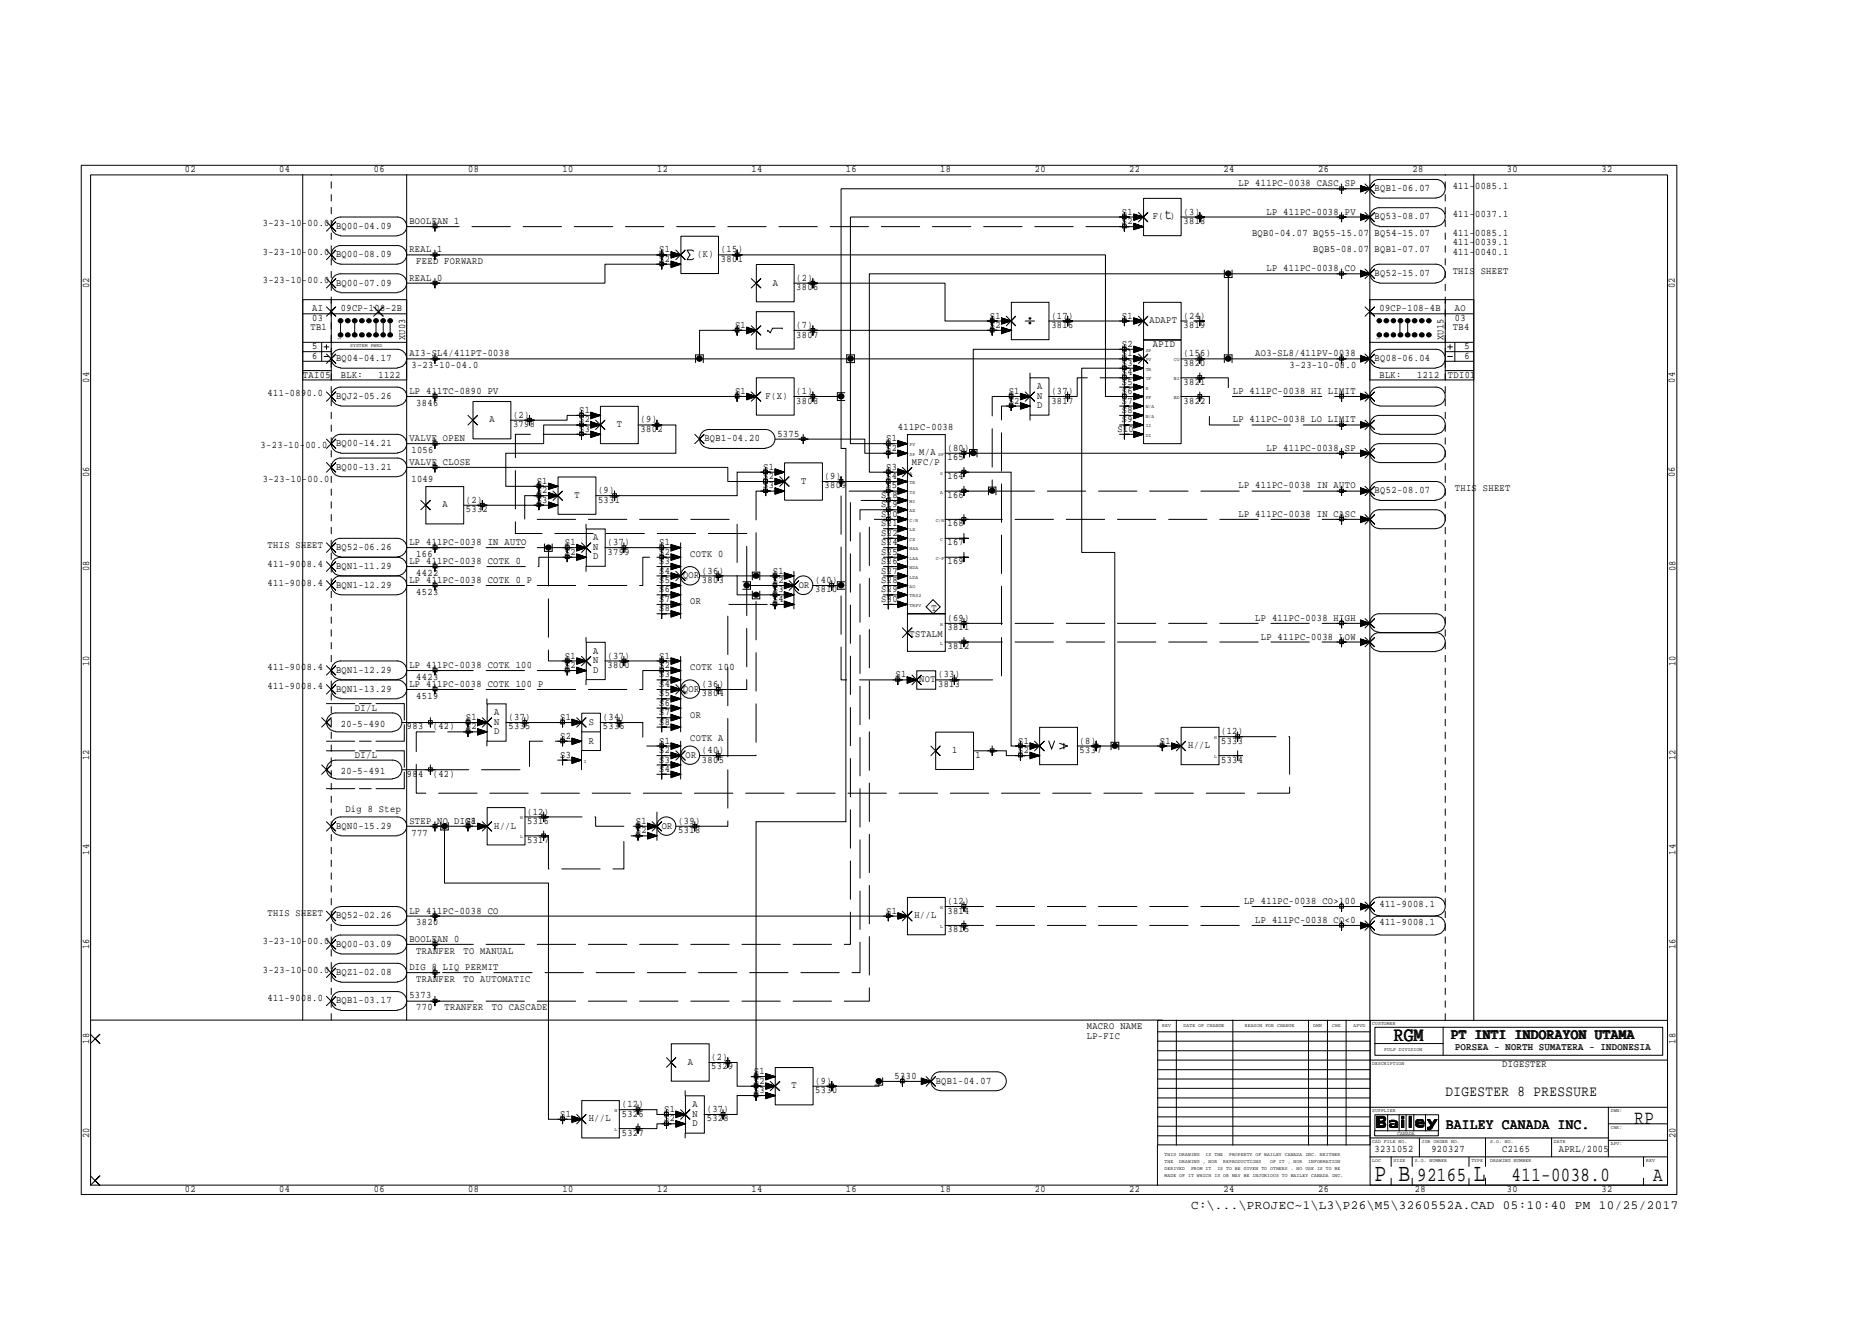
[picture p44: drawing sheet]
<svg xmlns="http://www.w3.org/2000/svg" width="297mm" height="210mm" viewBox="0 0 297 210" stroke-linecap="round" stroke-linejoin="round" font-family="sans-serif">
<defs><g id="words">
<g font-size="4">
<text x="218.4" y="187.5">P B</text>
<text x="234.1" y="187.5">L</text>
</g>
<g font-size="3.2">
<text x="221.4" y="165.3">RGM</text>
<text x="259.6" y="178.4">RP</text>
<text x="225.1" y="187.5">92165</text>
<text x="240.1" y="187.5">411-0038.0</text>
<text x="262.6" y="187.5">A</text>
</g>
<g font-size="2.4">
<text x="185" y="34.8">t</text>
<text x="230.6" y="164.9">PT INTI INDORAYON UTAMA</text>
<text x="229.6" y="173.9">DIGESTER 8 PRESSURE</text>
<text x="229.7" y="179.2">BAILEY CANADA INC.</text>
</g>
<text font-size="2" x="189.2" y="192">C:\...\PROJEC~1\L3\P26\M5\3260552A.CAD 05:10:40 PM 10/25/2017</text>
<g font-size="1.6">
<text x="29.4" y="27.3">02</text>
<text x="44.4" y="27.3">04</text>
<text x="59.4" y="27.3">06</text>
<text x="74.4" y="27.3">08</text>
<text x="89.4" y="27.3">10</text>
<text x="104.4" y="27.3">12</text>
<text x="119.4" y="27.3">14</text>
<text x="134.4" y="27.3">16</text>
<text x="149.3" y="27.3">18</text>
<text x="164.4" y="27.3">20</text>
<text x="179.4" y="27.3">22</text>
<text x="194.3" y="27.3">24</text>
<text x="196.7" y="29.6">LP 411PC-0038 CASC SP</text>
<text x="209.4" y="27.3">26</text>
<text x="224.4" y="27.3">28</text>
<text x="230.8" y="30">411-0085.1</text>
<text x="239.3" y="27.3">30</text>
<text x="254.4" y="27.3">32</text>
<text x="41.7" y="35.9">3-23-10-00.0</text>
<text x="65" y="35.6">BOOLEAN 1</text>
<text x="178.2" y="35.6">S2</text>
<text x="178.2" y="34.1">S1</text>
<text x="183.1" y="34.8">F( )</text>
<text x="188" y="35.6">3818</text>
<text x="188" y="34.1">(3)</text>
<text x="201.2" y="34.1">LP 411PC-0038 PV</text>
<text x="218.4" y="30.3">BQB1-06.07</text>
<text x="218.4" y="34.8">BQ53-08.07</text>
<text x="230.8" y="34.5">411-0037.1</text>
<text x="41.7" y="40.5">3-23-10-00.0</text>
<text x="53.4" y="36.3">BQ00-04.09</text>
<text x="53.4" y="40.8">BQ00-08.09</text>
<text x="65" y="40.1">REAL 1</text>
<text x="66.1" y="42">FEED FORWARD</text>
<text x="104.7" y="41.6">S2</text>
<text x="104.7" y="40.1">S1</text>
<text x="110.7" y="40.8">(K)</text>
<text x="114.5" y="40.1">(15)</text>
<text x="114.5" y="41.6">3801</text>
<text x="198.9" y="37.5">BQB0-04.07 BQ55-15.07 BQ54-15.07</text>
<text x="208.6" y="40.1">BQB5-08.07 BQB1-07.07</text>
<text x="230.8" y="40.5">411-0040.1</text>
<text x="230.8" y="38.9">411-0039.1</text>
<text x="230.8" y="37.5">411-0085.1</text>
<text x="14.2" y="45.7" transform="rotate(-90 14.2 45.7)">02</text>
<text x="41.7" y="45">3-23-10-00.0</text>
<text x="53.4" y="45.3">BQ00-07.09</text>
<text x="65" y="44.6">REAL 0</text>
<text x="122.8" y="45.3">A</text>
<text x="126.5" y="44.6">(2)</text>
<text x="126.5" y="46.1">3806</text>
<text x="201.2" y="43.1">LP 411PC-0038 CO</text>
<text x="218.4" y="43.8">BQ52-15.07</text>
<text x="230.8" y="43.4">THIS SHEET</text>
<text x="266.1" y="45.7" transform="rotate(-90 266.1 45.7)">02</text>
<text x="49.3" y="52.5">TB1</text>
<text x="49.6" y="51">03</text>
<text x="49.6" y="49.4">AI</text>
<text x="54.1" y="49.4">09CP-108-2B</text>
<text x="64.3" y="54" transform="rotate(-90 64.3 54)">XU03</text>
<text x="116.8" y="52.1">S1</text>
<text x="126.5" y="52.1">(7)</text>
<text x="126.5" y="53.6">3807</text>
<text x="157.2" y="52.1">S2</text>
<text x="157.2" y="50.6">S1</text>
<text x="167" y="50.6">(17)</text>
<text x="167" y="52.1">3816</text>
<text x="178.2" y="50.6">S1</text>
<text x="182.6" y="51.3">ADAPT</text>
<text x="188" y="50.6">(24)</text>
<text x="188" y="52.1">3819</text>
<text x="219.1" y="49.4">09CP-108-4B</text>
<text x="229.3" y="54" transform="rotate(-90 229.3 54)">XU15</text>
<text x="230.8" y="52.5">TB4</text>
<text x="231.1" y="51">03</text>
<text x="231.1" y="49.4">AO</text>
<text x="48.1" y="59.9">TAI05</text>
<text x="49.6" y="56.9">6</text>
<text x="49.6" y="55.5">5</text>
<text x="53.4" y="57.3">BQ04-04.17</text>
<text x="54.1" y="59.9">BLK:</text>
<text x="60.1" y="59.9">1122</text>
<text x="65" y="56.6">AI3-SL4/411PT-0038</text>
<text x="65.4" y="58.5">3-23-10-04.0</text>
<text x="178.2" y="56.6">S1</text>
<text x="178.2" y="55.1">S2</text>
<text x="178.2" y="59.6">S4</text>
<text x="178.2" y="58.1">S3</text>
<text x="183.1" y="55.1">APID</text>
<text x="188" y="56.6">(156)</text>
<text x="188" y="58.1">3820</text>
<text x="199.4" y="56.6">AO3-SL8/411PV-0038</text>
<text x="204.8" y="58.5">3-23-10-08.0</text>
<text x="218.4" y="57.3">BQ08-06.04</text>
<text x="219.1" y="59.9">BLK:</text>
<text x="225.1" y="59.9">1212</text>
<text x="230" y="59.9">TDI01</text>
<text x="232.6" y="56.9">6</text>
<text x="232.6" y="55.5">5</text>
<text x="14.2" y="60.7" transform="rotate(-90 14.2 60.7)">04</text>
<text x="42.5" y="62.9">411-0890.0</text>
<text x="53.4" y="63.3">BQJ2-05.26</text>
<text x="65" y="62.6">LP 411TC-0890 PV</text>
<text x="66.1" y="64.4">3846</text>
<text x="92" y="65.6">S1</text>
<text x="116.8" y="62.6">S1</text>
<text x="121.6" y="63.3">F(X)</text>
<text x="126.5" y="62.6">(1)</text>
<text x="126.5" y="64.1">3808</text>
<text x="160.2" y="64.1">S2</text>
<text x="160.2" y="62.6">S1</text>
<text x="164.8" y="64.8">D</text>
<text x="164.8" y="63.3">N</text>
<text x="164.8" y="61.8">A</text>
<text x="167" y="62.6">(37)</text>
<text x="167" y="64.1">3817</text>
<text x="178.2" y="65.6">S8</text>
<text x="178.2" y="64.1">S7</text>
<text x="178.2" y="62.6">S6</text>
<text x="178.2" y="61.1">S5</text>
<text x="188" y="61.1">3821</text>
<text x="188" y="64.1">3822</text>
<text x="195.8" y="62.6">LP 411PC-0038 HI LIMIT</text>
<text x="266.1" y="60.7" transform="rotate(-90 266.1 60.7)">04</text>
<text x="41.4" y="71.2">3-23-10-00.0</text>
<text x="53.4" y="70.8">BQ00-14.21</text>
<text x="65" y="70.1">VALVE OPEN</text>
<text x="65.4" y="72">1056</text>
<text x="77.8" y="67.1">A</text>
<text x="81.5" y="66.3">(2)</text>
<text x="81.5" y="67.8">3798</text>
<text x="92" y="68.6">S3</text>
<text x="92" y="67.1">S2</text>
<text x="98" y="67.8">T</text>
<text x="101.8" y="67.1">(9)</text>
<text x="101.8" y="68.6">3802</text>
<text x="111.9" y="70.1">BQB1-04.20</text>
<text x="123.5" y="69.3">5375</text>
<text x="140.8" y="71.6">S2</text>
<text x="140.8" y="70.1">S1</text>
<text x="142.6" y="68.2">411PC-0038</text>
<text x="150.5" y="71.6">(80)</text>
<text x="177.5" y="68.6">S10</text>
<text x="178.2" y="67.1">S9</text>
<text x="195.8" y="67.1">LP 411PC-0038 LO LIMIT</text>
<text x="201.2" y="71.6">LP 411PC-0038 SP</text>
<text x="14.2" y="75.7" transform="rotate(-90 14.2 75.7)">06</text>
<text x="41.7" y="76.5">3-23-10-00.0</text>
<text x="53.4" y="74.6">BQ00-13.21</text>
<text x="65" y="73.8">VALVE CLOSE</text>
<text x="65.4" y="76.5">1049</text>
<text x="85.3" y="76.8">S1</text>
<text x="121.2" y="77.6">S3</text>
<text x="121.2" y="76.1">S2</text>
<text x="121.2" y="74.6">S1</text>
<text x="127.3" y="76.8">T</text>
<text x="131" y="76.1">(9)</text>
<text x="131" y="77.6">3809</text>
<text x="140.8" y="77.6">S5</text>
<text x="140.8" y="76.1">S4</text>
<text x="140.8" y="74.6">S3</text>
<text x="144.9" y="73.8">MFC/P</text>
<text x="146" y="72.3">M/A</text>
<text x="150.5" y="76.1">164</text>
<text x="150.5" y="73.1">165</text>
<text x="196.7" y="77.6">LP 411PC-0038 IN AUTO</text>
<text x="231.1" y="77.9">THIS SHEET</text>
<text x="266.1" y="75.7" transform="rotate(-90 266.1 75.7)">06</text>
<text x="70.3" y="80.6">A</text>
<text x="74" y="79.8">(2)</text>
<text x="74" y="81.3">5332</text>
<text x="85.3" y="79.8">S3</text>
<text x="85.3" y="78.3">S2</text>
<text x="91.3" y="79.1">T</text>
<text x="95" y="78.3">(9)</text>
<text x="95" y="79.8">5331</text>
<text x="140" y="83.6">S21</text>
<text x="140" y="82.1">S20</text>
<text x="140" y="80.6">S19</text>
<text x="140" y="79.1">S18</text>
<text x="150.5" y="79.1">166</text>
<text x="150.5" y="83.6">168</text>
<text x="196.7" y="82.1">LP 411PC-0038 IN CASC</text>
<text x="218.4" y="78.3">BQ52-08.07</text>
<text x="42.5" y="90">411-9008.4</text>
<text x="42.5" y="87">THIS SHEET</text>
<text x="53.4" y="87.3">BQ52-06.26</text>
<text x="65" y="89.6">LP 411PC-0038 COTK 0</text>
<text x="65" y="86.6">LP 411PC-0038 IN AUTO</text>
<text x="66.1" y="88.4">166</text>
<text x="89.7" y="88.1">S2</text>
<text x="89.7" y="86.6">S1</text>
<text x="94.2" y="88.8">D</text>
<text x="94.2" y="87.3">N</text>
<text x="94.2" y="85.8">A</text>
<text x="96.5" y="86.6">(37)</text>
<text x="96.5" y="88.1">3799</text>
<text x="104.7" y="89.6">S3</text>
<text x="104.7" y="88.1">S2</text>
<text x="104.7" y="86.6">S1</text>
<text x="109.6" y="88.4">COTK 0</text>
<text x="140" y="89.6">S26</text>
<text x="140" y="88.1">S25</text>
<text x="140" y="86.6">S24</text>
<text x="140" y="85.1">S22</text>
<text x="150.5" y="86.6">167</text>
<text x="150.5" y="89.6">169</text>
<text x="14.2" y="90.7" transform="rotate(-90 14.2 90.7)">08</text>
<text x="42.5" y="93">411-9008.4</text>
<text x="53.4" y="93.3">BQN1-12.29</text>
<text x="53.4" y="90.3">BQN1-11.29</text>
<text x="65" y="92.6">LP 411PC-0038 COTK 0 P</text>
<text x="66.1" y="94.4">4523</text>
<text x="66.1" y="91.4">4422</text>
<text x="104.7" y="95.6">S7</text>
<text x="104.7" y="94.1">S6</text>
<text x="104.7" y="92.6">S5</text>
<text x="104.7" y="91.1">S4</text>
<text x="108.5" y="91.8">QOR</text>
<text x="109.6" y="95.9">OR</text>
<text x="111.5" y="91.1">(36)</text>
<text x="111.5" y="92.6">3803</text>
<text x="122.8" y="95.6">S4</text>
<text x="122.8" y="94.1">S3</text>
<text x="122.8" y="92.6">S2</text>
<text x="122.8" y="91.1">S1</text>
<text x="126.9" y="93.3">OR</text>
<text x="129.5" y="92.6">(40)</text>
<text x="129.5" y="94.1">3810</text>
<text x="140" y="95.6">S30</text>
<text x="140" y="94.1">S29</text>
<text x="140" y="92.6">S28</text>
<text x="140" y="91.1">S27</text>
<text x="266.1" y="90.7" transform="rotate(-90 266.1 90.7)">08</text>
<text x="104.7" y="97.1">S8</text>
<text x="144.5" y="101.2">TSTALM</text>
<text x="148" y="97">T</text>
<text x="150.5" y="98.6">(69)</text>
<text x="150.5" y="100.1">3811</text>
<text x="199.4" y="98.6">LP 411PC-0038 HIGH</text>
<text x="200.3" y="101.6">LP 411PC-0038 LOW</text>
<text x="14.2" y="105.7" transform="rotate(-90 14.2 105.7)">10</text>
<text x="42.5" y="106.4">411-9008.4</text>
<text x="53.4" y="106.8">BQN1-12.29</text>
<text x="65" y="106.1">LP 411PC-0038 COTK 100</text>
<text x="66.1" y="107.9">4423</text>
<text x="89.7" y="106.1">S2</text>
<text x="89.7" y="104.6">S1</text>
<text x="94.2" y="106.8">D</text>
<text x="94.2" y="105.3">N</text>
<text x="94.2" y="103.8">A</text>
<text x="96.5" y="104.6">(37)</text>
<text x="96.5" y="106.1">3800</text>
<text x="104.7" y="107.6">S3</text>
<text x="104.7" y="106.1">S2</text>
<text x="104.7" y="104.6">S1</text>
<text x="109.6" y="106.4">COTK 100</text>
<text x="142.2" y="107.6">S1</text>
<text x="149" y="107.6">(33)</text>
<text x="150.5" y="103.1">3812</text>
<text x="266.1" y="105.7" transform="rotate(-90 266.1 105.7)">10</text>
<text x="42.5" y="109.4">411-9008.4</text>
<text x="53.4" y="109.8">BQN1-13.29</text>
<text x="56.4" y="112.8">DI/L</text>
<text x="65" y="109.1">LP 411PC-0038 COTK 100 P</text>
<text x="66.1" y="111">4519</text>
<text x="78.5" y="113.6">A</text>
<text x="104.7" y="113.6">S7</text>
<text x="104.7" y="112.1">S6</text>
<text x="104.7" y="110.6">S5</text>
<text x="104.7" y="109.1">S4</text>
<text x="108.5" y="109.8">QOR</text>
<text x="109.6" y="114">OR</text>
<text x="111.5" y="109.1">(36)</text>
<text x="111.5" y="110.6">3804</text>
<text x="146" y="108.3">NOT</text>
<text x="149" y="109.1">3813</text>
<text x="54.1" y="115.4">20-5-490</text>
<text x="64.6" y="115.8">983</text>
<text x="68.7" y="115.8">(42)</text>
<text x="74" y="115.8">S2</text>
<text x="74" y="114.3">S1</text>
<text x="78.5" y="116.6">D</text>
<text x="78.5" y="115.1">N</text>
<text x="80.8" y="114.3">(37)</text>
<text x="80.8" y="115.8">5335</text>
<text x="89" y="117.3">S2</text>
<text x="89" y="114.3">S1</text>
<text x="93.5" y="118.1">R</text>
<text x="93.5" y="115.1">S</text>
<text x="95.8" y="114.3">(34)</text>
<text x="95.8" y="115.8">5336</text>
<text x="104.7" y="119.5">S2</text>
<text x="104.7" y="118.1">S1</text>
<text x="104.7" y="115.1">S8</text>
<text x="109.6" y="117.7">COTK A</text>
<text x="111.5" y="119.5">(40)</text>
<text x="151.3" y="119.5">1</text>
<text x="161.8" y="119.5">S2</text>
<text x="161.8" y="118.1">S1</text>
<text x="171.5" y="118.1">(8)</text>
<text x="171.5" y="119.5">5337</text>
<text x="184.2" y="118.1">S1</text>
<text x="188.7" y="118.8">H//L</text>
<text x="194" y="116.6">(12)</text>
<text x="194" y="118.1">5333</text>
<text x="14.2" y="120.7" transform="rotate(-90 14.2 120.7)">12</text>
<text x="54.1" y="122.9">20-5-491</text>
<text x="56.4" y="120.3">DI/L</text>
<text x="64.6" y="123.3">984</text>
<text x="68.7" y="123.3">(42)</text>
<text x="89" y="120.3">S3</text>
<text x="104.7" y="122.6">S4</text>
<text x="104.7" y="121.1">S3</text>
<text x="108.9" y="120.3">OR</text>
<text x="111.5" y="121.1">3805</text>
<text x="155" y="120.3">1</text>
<text x="194" y="121.1">5334</text>
<text x="266.1" y="120.7" transform="rotate(-90 266.1 120.7)">12</text>
<text x="53.4" y="131.6">BQN0-15.29</text>
<text x="54.9" y="128.9">Dig 8 Step</text>
<text x="65" y="130.8">STEP NO DIG8</text>
<text x="74" y="130.8">S1</text>
<text x="78.5" y="131.6">H//L</text>
<text x="83.7" y="129.3">(12)</text>
<text x="83.7" y="130.8">5316</text>
<text x="101" y="130.8">S1</text>
<text x="105.1" y="131.6">OR</text>
<text x="107.7" y="130.8">(39)</text>
<text x="14.2" y="135.7" transform="rotate(-90 14.2 135.7)">14</text>
<text x="65.4" y="132.7">777</text>
<text x="83.7" y="133.8">5317</text>
<text x="101" y="132.3">S2</text>
<text x="107.7" y="132.3">5318</text>
<text x="266.1" y="135.7" transform="rotate(-90 266.1 135.7)">14</text>
<text x="150.5" y="143.6">(12)</text>
<text x="197.6" y="143.6">LP 411PC-0038 CO&gt;100</text>
<text x="219.1" y="143.9">411-9008.1</text>
<text x="41.7" y="149.9">3-23-10-00.0</text>
<text x="42.5" y="145.4">THIS SHEET</text>
<text x="53.4" y="145.8">BQ52-02.26</text>
<text x="65" y="145.1">LP 411PC-0038 CO</text>
<text x="65" y="149.6">BOOLEAN 0</text>
<text x="66.1" y="146.9">3820</text>
<text x="140.8" y="145.1">S1</text>
<text x="145.2" y="145.8">H//L</text>
<text x="150.5" y="145.1">3814</text>
<text x="150.5" y="148">3815</text>
<text x="199.4" y="146.6">LP 411PC-0038 CO&lt;0</text>
<text x="219.1" y="146.9">411-9008.1</text>
<text x="14.2" y="150.7" transform="rotate(-90 14.2 150.7)">16</text>
<text x="41.7" y="154.4">3-23-10-00.0</text>
<text x="53.4" y="150.3">BQ00-03.09</text>
<text x="53.4" y="154.8">BQZ1-02.08</text>
<text x="65" y="154.1">DIG 8 LIQ PERMIT</text>
<text x="66.1" y="155.9">TRANFER</text>
<text x="66.1" y="151.4">TRANFER</text>
<text x="73.6" y="155.9">TO AUTOMATIC</text>
<text x="73.6" y="151.4">TO MANUAL</text>
<text x="266.1" y="150.7" transform="rotate(-90 266.1 150.7)">16</text>
<text x="42.5" y="158.9">411-9008.0</text>
<text x="53.4" y="159.3">BQB1-03.17</text>
<text x="65" y="158.5">5373</text>
<text x="66.1" y="160.4">770</text>
<text x="70.6" y="160.4">TRANFER</text>
<text x="78.1" y="160.4">TO CASCADE</text>
<text x="14.2" y="165.7" transform="rotate(-90 14.2 165.7)">18</text>
<text x="172.6" y="164.9">LP-FIC</text>
<text x="172.6" y="163.4">MACRO NAME</text>
<text x="231.2" y="166.8">PORSEA - NORTH SUMATERA - INDONESIA</text>
<text x="266.1" y="165.7" transform="rotate(-90 266.1 165.7)">18</text>
<text x="109.3" y="169">A</text>
<text x="113" y="168.3">(2)</text>
<text x="113" y="169.8">5329</text>
<text x="119.8" y="173.6">S3</text>
<text x="119.8" y="172">S2</text>
<text x="119.8" y="170.6">S1</text>
<text x="125.7" y="172.8">T</text>
<text x="129.5" y="172">(9)</text>
<text x="129.5" y="173.6">5330</text>
<text x="142.1" y="171.3">5330</text>
<text x="148.6" y="172">BQB1-04.07</text>
<text x="238.6" y="169.4">DIGESTER</text>
<text x="89" y="177.3">S1</text>
<text x="93.5" y="178.1">H//L</text>
<text x="98.8" y="175.8">(12)</text>
<text x="98.8" y="177.3">5326</text>
<text x="105.5" y="178.1">S2</text>
<text x="105.5" y="176.6">S1</text>
<text x="110" y="178.8">D</text>
<text x="110" y="177.3">N</text>
<text x="110" y="175.8">A</text>
<text x="112.3" y="176.6">(37)</text>
<text x="112.3" y="178.1">5328</text>
<text x="14.2" y="180.7" transform="rotate(-90 14.2 180.7)">20</text>
<text x="98.8" y="180.3">5327</text>
<text x="218.4" y="182.9">3231052</text>
<text x="227.4" y="182.9">920327</text>
<text x="238.6" y="182.9">C2165</text>
<text x="247.6" y="182.9">APRL/2005</text>
<text x="266.1" y="180.7" transform="rotate(-90 266.1 180.7)">20</text>
<text x="29.4" y="189.3">02</text>
<text x="44.4" y="189.3">04</text>
<text x="59.4" y="189.3">06</text>
<text x="74.4" y="189.3">08</text>
<text x="89.4" y="189.3">10</text>
<text x="104.4" y="189.3">12</text>
<text x="119.4" y="189.3">14</text>
<text x="134.4" y="189.3">16</text>
<text x="149.3" y="189.3">18</text>
<text x="164.4" y="189.3">20</text>
<text x="179.4" y="189.3">22</text>
<text x="194.3" y="189.3">24</text>
<text x="209.4" y="189.3">26</text>
<text x="224.7" y="189.3">28</text>
<text x="239.3" y="189.3">30</text>
<text x="254.4" y="189.3">32</text>
</g>
<g font-size=".8">
<text x="54.1" y="54" transform="rotate(-90 54.1 54)">1</text>
<text x="219.1" y="54" transform="rotate(-90 219.1 54)">1</text>
<text x="55.6" y="55.1">SYSTEM PWRD</text>
<text x="182" y="55.9">SP</text>
<text x="182" y="57.4">PV</text>
<text x="182" y="58.8">TR</text>
<text x="186.5" y="57.4">CO</text>
<text x="182" y="60.4">TF</text>
<text x="182" y="64.9">N/A</text>
<text x="182" y="63.4">FF</text>
<text x="182" y="61.8">R</text>
<text x="186.5" y="63.4">BD</text>
<text x="186.5" y="60.4">BI</text>
<text x="144.5" y="70.9">PV</text>
<text x="182" y="69.3">DI</text>
<text x="182" y="67.9">II</text>
<text x="182" y="66.4">N/A</text>
<text x="144.5" y="76.9">TR</text>
<text x="144.5" y="75.4">A</text>
<text x="144.5" y="72.3">SP</text>
<text x="149" y="72.3">SP</text>
<text x="149.3" y="75.4">0</text>
<text x="144.5" y="82.8">C/R</text>
<text x="144.5" y="81.4">AX</text>
<text x="144.5" y="79.8">MI</text>
<text x="144.5" y="78.4">TS</text>
<text x="148.6" y="82.8">C/R</text>
<text x="149.3" y="78.4">A</text>
<text x="144.5" y="88.9">LAA</text>
<text x="144.5" y="87.4">HAA</text>
<text x="144.5" y="85.9">CX</text>
<text x="144.5" y="84.4">LX</text>
<text x="148.6" y="88.9">C-F</text>
<text x="149.3" y="85.9">C</text>
<text x="144.5" y="94.9">TRS2</text>
<text x="144.5" y="93.3">AO</text>
<text x="144.5" y="91.9">LDA</text>
<text x="144.5" y="90.3">HDA</text>
<text x="144.5" y="96.4">TRPV</text>
<text x="149.3" y="99.4">H</text>
<text x="149.3" y="102.4">L</text>
<text x="192.9" y="117.3">H</text>
<text x="92.7" y="121.1">I</text>
<text x="192.9" y="120.4">L</text>
<text x="82.6" y="130.1">H</text>
<text x="82.6" y="133.1">L</text>
<text x="149.3" y="147.4">L</text>
<text x="149.3" y="144.4">H</text>
<text x="184.6" y="163.1">REV</text>
<text x="188" y="163.1">DATE OF CHANGE</text>
<text x="197.7" y="163.1">REASON FOR CHANGE</text>
<text x="208.6" y="163.1">DWN</text>
<text x="211.6" y="163.1">CHK</text>
<text x="215" y="163.1">APVD</text>
<text x="218" y="162.7">CUSTOMER</text>
<text x="219.9" y="166.8">PULP DIVISION</text>
<text x="218" y="169.1">DESCRIPTION</text>
<text x="97.6" y="179.6">L</text>
<text x="97.6" y="176.6">H</text>
<text x="218" y="176.6">SUPPLIER</text>
<text x="255.9" y="179.2">CHK:</text>
<text x="255.9" y="176.6">DWN:</text>
<text x="185" y="185.8">DERIVED</text>
<text x="185" y="184.6">THE</text>
<text x="185" y="183.5">THIS DRAWING</text>
<text x="187.3" y="184.6">DRAWING , NOR</text>
<text x="189.2" y="185.8">FROM IT</text>
<text x="191.5" y="183.5">IS THE</text>
<text x="193.4" y="185.8">IS TO BE GIVEN TO OTHERS . NO USE IS TO BE</text>
<text x="194.3" y="184.6">REPRODUCTIONS</text>
<text x="195.2" y="183.5">PROPERTY OF BAILEY CANADA INC. NEITHER</text>
<text x="201.8" y="184.6">OF IT , NOR</text>
<text x="207.8" y="184.6">INFORMATION</text>
<text x="218" y="184.5">LOC</text>
<text x="218" y="181.5">CAD FILE NO.</text>
<text x="221.4" y="184.5">SIZE</text>
<text x="222" y="180.2">CANADA</text>
<text x="224.7" y="184.5">S.O. NUMBER</text>
<text x="225.8" y="181.5">JOB ORDER NO.</text>
<text x="233.7" y="184.5">TYPE</text>
<text x="236.7" y="184.5">DRAWING NUMBER</text>
<text x="236.7" y="181.5">S.O. NO.</text>
<text x="246.8" y="181.5">DATE</text>
<text x="255.9" y="181.9">APV:</text>
<text x="261.5" y="184.5">REV</text>
<text x="185" y="186.9">MADE OF IT WHICH IS OR MAY BE INJURIOUS TO BAILEY CANADA INC.</text>
</g>
</g></defs>
<g fill="none" stroke="#000" stroke-width=".16">
<path d="M12.9 26.2h253.5v163.5h-253.5zM14.4 27.8h250.5v160.4h-250.5zM48.1 27.7v134.3M51.9 35.2l1.4 1.5-.7-.7 .7-.8-1.4 1.5M51.9 39.7l1.4 1.5-.7-.7 .7-.8-1.4 1.5M54.1 37.4a1.46 1.46 0 0 1-1.5-1.5 1.46 1.46 0 0 1 1.5-1.4h9a1.46 1.46 0 0 1 1.5 1.4 1.46 1.46 0 0 1-1.5 1.5M54.1 37.5h9M64.6 36h4.5M64.6 27.7v134.3M68.8 35.7h.6v.5h-.6zM69.1 35.2v1.5v-.7h.7h-1.4M69.1 39.7v1.5v-.7h.7h-1.4"/>
<path d="M105.1 39.7v1.5v-.7h.8h-1.6M107.4 39.7l1.4 1.5-.7-.7 .7-.8-1.4 1.5M108.2 37.5h5.9v5.9h-5.9zM110.2 39.9l-.3-.2h-.8l.5 .8-.5 .7h.8l.3-.1M117.1 39.7v1.5v-.7h.8h-1.5M178.3 34.2h.6v.5h-.6zM178.3 35.7h.6v.5h-.6zM178.6 33.7v1.5v-.7h.8h-1.6M178.6 35.2v1.5v-.7h.8h-1.6M180.1 34.4l1.5 .1h-46.5v35.9h9h-1.5M180.1 36.4l1.5-.4-1.5 .4M180.1 36.2l1.5-.2-1.5 .3"/>
<path d="M180.1 36h1.5l-1.5 .1M180.1 35.9l1.5 .1h-3M180.1 35.7l1.5 .3-1.5-.2M180.1 35.6l1.5 .4-1.5-.3M180.1 35.5l1.5 .5-1.5 .5v-1.1l1.5 .6M180.1 34.8l1.5-.3-1.5 .4M180.1 34.7l1.5-.2-1.5 .3M180.1 34.5h1.5l-1.5 .1M180.1 34.2l1.5 .3-1.5-.2M180.1 34.1l1.5 .4-1.5-.3M180.1 34l1.5 .5-1.5 .5v-1l1.5 .5M180.8 33.7l1.5 1.5-.7-.7 .7-.8-1.5 1.5"/>
<path d="M181.6 31.5h6v5.9h-6zM190.3 34.2h.6v.5h-.6zM190.6 33.7v1.5v-.7h.7h-1.4M212.8 29.7h.6v.5h-.6zM212.8 34.2h.6v.5h-.6zM213.1 29.2v1.5v-.7h.7h-1.5M213.1 33.7v1.5v-.7h.7h-1.5M216.1 30.4l1.5-.4-1.5 .4M216.1 30.2l1.5-.2-1.5 .3M216.1 30.1l1.5-.1-1.5 .1M216.1 29.9l1.5 .1h-1.5M216.1 29.8l1.5 .2-1.5-.2"/>
<path d="M216.1 29.6l1.5 .4-1.5-.3M216.1 29.5l1.5 .5-1.5 .5v-1l1.5 .5h-84v32.9M216.1 34.8l1.5-.3-1.5 .4M216.1 34.7l1.5-.2-1.5 .3M216.1 34.5h1.5l-1.5 .1M216.1 34.4l1.5 .1h-1.5M216.1 34.2l1.5 .3-1.5-.2M216.1 34.1l1.5 .4-1.5-.3M216.1 34l1.5 .5-1.5 .5v-1l1.5 .5h-30M216.8 29.2l1.6 1.5-.8-.7 .8-.8-1.6 1.5M216.8 33.7l1.6 1.5-.8-.7 .8-.8-1.6 1.5M217.6 27.7v134.3"/>
<path d="M219.1 31.4a1.46 1.46 0 0 1-1.5-1.4 1.46 1.46 0 0 1 1.5-1.5h9a1.46 1.46 0 0 1 1.5 1.5 1.46 1.46 0 0 1-1.5 1.4M219.1 35.9a1.46 1.46 0 0 1-1.5-1.5 1.46 1.46 0 0 1 1.5-1.4h9a1.46 1.46 0 0 1 1.5 1.4 1.46 1.46 0 0 1-1.5 1.5M219.1 36h9M219.1 31.5h9M234.1 27.7v134.3M48.1 54.4h16.5M48.1 49.8h16.5M48.1 47.6h16.5M48.1 58.8h4.5M48.1 55.8h4.5M48.1 57.4h4.5M51.1 54.4v3"/>
<path d="M51.5 56.6h.7M51.5 55.1h.7M51.9 48.7l1.4 1.5-.7-.7 .7-.8-1.4 1.5M51.9 44.2l1.4 1.5-.7-.7 .7-.8-1.4 1.5M51.9 56.2l1.4 1.5-.7-.7 .7-.8-1.4 1.5M51.9 54.7v.8M52.6 47.6v12.7M53.9 53.1h.4v.2h-.4zM53.9 50.8h.4v.2h-.4zM54 53.1l.3 .1-.2 .1zM54 50.8l.3 .1-.2 .2zM54 53.2h.2z"/>
<path d="M54 50.9h.2zM54.1 46.4a1.46 1.46 0 0 1-1.5-1.5 1.46 1.46 0 0 1 1.5-1.4h9a1.46 1.46 0 0 1 1.5 1.4 1.46 1.46 0 0 1-1.5 1.5M54.1 41.9a1.46 1.46 0 0 1-1.5-1.5 1.46 1.46 0 0 1 1.5-1.4h9a1.46 1.46 0 0 1 1.5 1.4 1.46 1.46 0 0 1-1.5 1.5M54.1 58.4a1.46 1.46 0 0 1-1.5-1.5 1.46 1.46 0 0 1 1.5-1.4h9a1.46 1.46 0 0 1 1.5 1.4 1.46 1.46 0 0 1-1.5 1.5M54.1 51.4v1.4M54.1 46.5h9M54.1 42h9M54.1 58.5h9M55.1 53.1h.3v.2h-.3zM55.1 50.8h.1l.3 .1-.3 .2-.2-.2zM55.1 53.1h.2v.2h-.2zM55.1 50.8h.2v.2h-.2z"/>
<path d="M55.2 53.2h.1zM55.2 50.9h.1zM56.2 53.1h.3v.2h-.3zM56.2 50.8h.1l.3 .1-.3 .2-.1-.1zM56.2 53.1l.3 .1-.2 .1zM56.2 50.8l.3 .1-.2 .2zM56.3 53.1l.1 .1zM56.3 50.9h.1zM56.3 51.4v1.4M57.3 53.1h.3v.2h-.3zM57.3 50.8h.3v.2h-.3zM57.4 53.1h.2v.2h-.2z"/>
<path d="M57.4 50.8h.2v.2h-.2zM57.4 53.2h.2zM57.4 50.9h.2zM58.4 53.1h.4v.2h-.4zM58.4 50.8h.2l.2 .1-.2 .2-.2-.2zM58.5 53.1l.3 .1-.2 .1zM58.5 50.8l.3 .1-.2 .2zM58.5 53.1l.2 .1zM58.5 50.9h.2zM59.3 48.7l1.6 1.5-.8-.7 .8-.8-1.6 1.5M59.6 53.1h.3v.2h-.3zM59.6 50.8h.3v.2h-.3z"/>
<path d="M59.6 53.1l.3 .1-.2 .1h-.1zM59.6 50.8l.3 .1-.3 .1zM59.6 53.2h.2zM59.6 50.9h.2zM59.7 51.4v1.4M60.7 53.1h.3v.2h-.3zM60.7 50.8h.2l.2 .1-.2 .2-.3-.2zM60.8 53.1h.2v.2h-.2zM60.8 50.8h.2v.2h-.2zM60.8 53.2h.1zM60.8 50.9h.1zM60.9 51.4v1.4"/>
<path d="M61.8 53.1h.3v.2h-.3zM61.8 50.8h.3v.2h-.3zM61.9 53.1l.2 .1-.1 .1zM61.9 50.8l.2 .1-.1 .2zM61.9 53.2h.2zM61.9 50.9h.2zM62 51.4v1.4M68.8 44.7h.6v.5h-.6zM68.8 40.2h.6v.5h-.6zM68.8 56.7h.6v.5h-.6zM69.1 44.2v1.5v-.7h.7h-1.4M69.1 56.2v1.5v-.7h.7h-1.4"/>
<path d="M104.8 40.2h.6v.5h-.6zM104.8 41.7h.6v.5h-.6zM105.1 41.2v1.5v-.7h.8h-1.6M106.6 41.9l1.5 .1h-12v3h-31.5M106.6 42.3l1.5-.3-1.5 .4M106.6 42.2l1.5-.2-1.5 .2M106.6 42h1.5l-1.5 .1M106.6 41.7l1.5 .3-1.5-.2M106.6 41.6l1.5 .4-1.5-.3M106.6 41.5l1.5 .5-1.5 .5v-1.1l1.5 .6M106.6 40.9l1.5-.4-1.5 .4M106.6 40.7l1.5-.2-1.5 .3"/>
<path d="M106.6 40.6l1.5-.1-1.5 .1M106.6 40.4l1.5 .1h-43.5M106.6 40.3l1.5 .2-1.5-.2M106.6 40.1l1.5 .4-1.5-.3M106.6 40l1.5 .5-1.5 .5v-1l1.5 .5M110.5 57.6v-1.3h1.2v1.3M114.1 40.5h61.5v22.4h6h-1.5M116.8 52.2h.6v.5h-.6zM116.8 40.2h.6v.5h-.6zM117.1 51.7v1.5v-.7h.8h-1.5M118.6 52.4l1.5 .1h-9v4.5M118.6 52.8l1.5-.3-1.5 .4"/>
<path d="M118.6 52.7l1.5-.2-1.5 .2M118.6 52.5h1.5l-1.5 .1M118.6 52.2l1.5 .3-1.5-.2M118.6 52.1l1.5 .4-1.5-.3M118.6 52l1.5 .5-1.5 .5v-1.1l1.5 .6M119.3 44.2l1.6 1.5-.8-.7 .8-.8-1.6 1.5M119.3 51.7l1.6 1.5-.8-.7 .8-.8-1.6 1.5M120.1 42h6v5.9h-6zM120.1 49.5h6v5.9h-6zM120.1 60h6v5.9h-6zM124.2 52.2v-.1h-1.5l-.4 .7-.3-.3-.1 .1M126.1 45h24v6h10.5l-1.5-.1"/>
<path d="M128.8 44.7h.6v.5h-.6zM128.8 52.2h.6v.5h-.6zM129.1 44.2v1.5v-.7h.7h-1.4M129.1 51.7v1.5v-.7h.7h-1.4M134.5 56.3h1.2v1.3h-1.2zM157.3 50.7h.6v.5h-.6zM157.3 52.2h.6v.5h-.6zM157.6 50.2v1.5v-.7h.8h-1.6M157.6 51.7v1.5v-.7h.8h-1.6M159.1 52.8l1.5-.3-1.5 .4M159.1 52.7l1.5-.2-1.5 .2M159.1 52.5h1.5l-1.5 .1"/>
<path d="M159.1 52.4l1.5 .1h-34.5M159.1 52.2l1.5 .3-1.5-.2M159.1 52.1l1.5 .4-1.5-.3M159.1 52l1.5 .5-1.5 .5v-1.1l1.5 .6M159.1 51.4l1.5-.4-1.5 .4M159.1 51.2l1.5-.2-1.5 .3M159.1 51.1l1.5-.1-1.5 .1M159.1 50.8l1.5 .2-1.5-.2M159.1 50.6l1.5 .4-1.5-.3M159.1 50.5l1.5 .5-1.5 .5v-1l1.5 .5M159.8 50.2l1.5 1.5-.7-.7 .7-.8-1.5 1.5M160.7 48h5.9v5.9h-5.9z"/>
<path d="M162.9 51h1.4M163.5 51.2h.2v.2h-.2zM163.5 50.5h.2v.1h-.2zM163.5 50.5l.2 .1zM163.6 51.3h.1zM163.6 60h3v5.9h-3zM163.6 59.2v.8M169.3 50.7h.6v.5h-.6zM169.6 50.2v1.5v-.7h.7h-1.4M178.3 50.7h.6v.5h-.6zM178.3 56.7h.6v.5h-.6zM178.3 55.2h.6v.5h-.6z"/>
<path d="M178.3 58.2h.6v.5h-.6zM178.3 59.6h.6v.6h-.6zM178.6 50.2v1.5v-.7h.8h-1.6M178.6 56.2v1.5v-.7h.8h-1.6M178.6 54.7v1.5v-.7h.8h-1.6M178.6 57.7v1.5v-.7h.8h-1.6M178.6 59.2v1.5v-.7h.8h-1.6M180.1 51.4l1.5-.4-1.5 .4M180.1 51.2l1.5-.2-1.5 .3M180.1 51.1l1.5-.1-1.5 .1M180.1 50.9l1.5 .1h-15M180.1 50.8l1.5 .2-1.5-.2"/>
<path d="M180.1 50.6l1.5 .4-1.5-.3M180.1 50.5l1.5 .5-1.5 .5v-1l1.5 .5M180.1 55.4l1.5 .1h-27v16.5M180.1 59.9l1.5 .1h-3M180.1 59.7l1.5 .3-1.5-.2M180.1 59.6l1.5 .4-1.5-.4M180.1 59.5l1.5 .5-1.5 .5v-1.1l1.5 .6M180.1 58.8l1.5-.3-1.5 .4M180.1 58.7l1.5-.2-1.5 .3M180.1 58.5h1.5l-1.5 .1M180.1 58.4l1.5 .1h-9.8v29.2h5.3v30.7M180.1 58.3l1.5 .2-1.5-.2"/>
<path d="M180.1 58.1l1.5 .4-1.5-.3M180.1 58l1.5 .5-1.5 .5v-1l1.5 .5M180.1 57.4l1.5-.4-1.5 .4M180.1 57.2l1.5-.2-1.5 .3M180.1 57h1.5l-1.5 .1M180.1 56.9l1.5 .1h-117M180.1 56.7l1.5 .3-1.5-.2M180.1 56.6l1.5 .4-1.5-.3M180.1 56.5l1.5 .5-1.5 .5v-1.1l1.5 .6M180.1 55.8l1.5-.3-1.5 .4M180.1 55.7l1.5-.2-1.5 .3M180.1 55.5h1.5l-1.5 .1"/>
<path d="M180.1 55.2l1.5 .3-1.5-.2M180.1 55.1l1.5 .4-1.5-.3M180.1 55l1.5 .5-1.5 .5v-1.1l1.5 .6M180.8 50.2l1.5 1.5-.7-.7 .7-.8-1.5 1.5M180.8 56.2l1.5 1.5-.7-.7 .7-.8-1.5 1.5M181.6 48h6v5.9h-6zM181.6 54h6v16.4h-6zM187.6 60h3M190.3 56.7h.6v.5h-.6zM190.3 59.6h.6v.6h-.6zM190.6 50.2v1.5v-.7h.7h-1.4M190.6 56.2v1.5v-.7h.7h-1.4"/>
<path d="M190.6 59.2v1.5v-.7h.7h-1.4M194.5 57.6v-1.3h1.2v1.3M194.5 42.9v1.2h1.2v-1.2M195.1 43.5h-57v31.5h6l-1.5-.1M195.1 43.5v13.5M212.8 43.2h.6v.5h-.6zM212.8 56.7h.6v.5h-.6zM213.1 42.7v1.5v-.7h.7h-1.5M213.1 56.2v1.5v-.7h.7h-1.5M216.1 43.9l1.5-.4-1.5 .4M216.1 43.7l1.5-.2-1.5 .3M216.1 43.6l1.5-.1-1.5 .1"/>
<path d="M216.1 43.4l1.5 .1h-1.5M216.1 43.2l1.5 .3-1.5-.2M216.1 43.1l1.5 .4-1.5-.3M216.1 43l1.5 .5-1.5 .5v-1.1l1.5 .6h-22.5M216.1 57.4l1.5-.4-1.5 .4M216.1 57.2l1.5-.2-1.5 .3M216.1 57h1.5l-1.5 .1M216.1 56.9l1.5 .1h-1.5M216.1 56.7l1.5 .3-1.5-.2M216.1 56.6l1.5 .4-1.5-.3M216.1 56.5l1.5 .5-1.5 .5v-1.1l1.5 .6h-30M216.8 48.7l1.6 1.5-.8-.7 .8-.8-1.6 1.5"/>
<path d="M216.8 42.7l1.6 1.5-.8-.7 .8-.8-1.6 1.5M216.8 56.2l1.6 1.5-.8-.7 .8-.8-1.6 1.5M217.6 54.4h16.5M217.6 49.8h16.5M217.6 47.6h16.5M218.9 53.1h.3v.2h-.3zM218.9 50.8h.2l.2 .1-.2 .2-.2-.1zM219 53.1l.2 .1-.1 .1zM219 50.8l.2 .1-.1 .2zM219 53.1l.2 .1zM219 50.9h.2zM219.1 44.9a1.46 1.46 0 0 1-1.5-1.5 1.46 1.46 0 0 1 1.5-1.4h9a1.46 1.46 0 0 1 1.5 1.4 1.46 1.46 0 0 1-1.5 1.5"/>
<path d="M219.1 58.4a1.46 1.46 0 0 1-1.5-1.5 1.46 1.46 0 0 1 1.5-1.4h9a1.46 1.46 0 0 1 1.5 1.4 1.46 1.46 0 0 1-1.5 1.5M219.1 45h9M219.1 58.5h9M220.1 53.1h.3v.2h-.3zM220.1 50.8h.3v.2h-.3zM220.1 53.1l.3 .1-.2 .1h-.1zM220.1 50.8l.3 .1-.3 .1zM220.1 53.2h.2zM220.1 50.9h.2zM221.2 53.1h.3v.2h-.3zM221.2 50.8h.2l.2 .1-.2 .2-.3-.2zM221.2 50.8h.3v.2h-.3z"/>
<path d="M221.3 53.2h.1zM221.3 50.9h.1zM222.3 53.1h.3v.2h-.3zM222.3 50.8h.3v.2h-.3zM222.4 53.1l.2 .1-.1 .1zM222.4 50.8l.2 .1-.1 .2zM222.4 53.2h.1zM222.4 50.9h.1zM222.4 51.3v1.8M223.4 53.1h.4v.2h-.4zM223.4 50.8h.2l.2 .1-.2 .2-.3-.2zM223.5 53.1h.2v.2h-.2z"/>
<path d="M223.5 50.8h.2v.2h-.2zM223.5 53.2h.1zM223.5 50.9h.1zM223.6 51.3v1.8M224.5 53.1h.4v.2h-.4zM224.5 50.8h.2l.3 .1-.3 .2-.2-.1zM224.6 53.1l.3 .1-.2 .1zM224.6 50.8l.3 .1-.2 .2zM224.7 53.1l.1 .1zM224.7 50.9h.1zM225.7 53.1h.3v.2h-.3zM225.7 50.8h.3v.2h-.3z"/>
<path d="M225.7 53.1h.2v.2h-.2zM225.7 50.8h.2v.2h-.2zM225.8 53.2h.1zM225.8 50.9h.1zM226.8 53.1h.3v.2h-.3zM226.8 50.8h.1l.3 .1-.3 .2-.1-.1zM226.9 53.1l.2 .1-.2 .1zM226.9 50.8l.2 .1-.2 .2zM226.9 53.1l.1 .1zM226.9 50.9h.1zM229.6 47.6v12.7M229.6 58.8h4.5"/>
<path d="M229.6 55.8h4.5M229.6 57.4h4.5M230 56.6h.7M230 55.1h.7M230.3 54.7v.8M231.1 54.4v3M48.1 60.3h16.5M51.9 73.4l1.4 1.6-.7-.8 .7-.8-1.4 1.6M51.9 69.7l1.4 1.5-.7-.8 .7-.7-1.4 1.5M51.9 62.2l1.4 1.5-.7-.8 .7-.7-1.4 1.5M54.1 75.6a1.46 1.46 0 0 1-1.5-1.4 1.46 1.46 0 0 1 1.5-1.5h9a1.46 1.46 0 0 1 1.5 1.5 1.46 1.46 0 0 1-1.5 1.4M54.1 71.9a1.46 1.46 0 0 1-1.5-1.5 1.46 1.46 0 0 1 1.5-1.4h9a1.46 1.46 0 0 1 1.5 1.4 1.46 1.46 0 0 1-1.5 1.5"/>
<path d="M54.1 64.4a1.46 1.46 0 0 1-1.5-1.5 1.46 1.46 0 0 1 1.5-1.4h9a1.46 1.46 0 0 1 1.5 1.4 1.46 1.46 0 0 1-1.5 1.5M54.1 75.7h9M54.1 72h9M54.1 64.5h9M64.6 74.2h51v2.3h9l-1.5-.1M66.8 79.5l1.6 1.4-.8-.7 .8-.7-1.6 1.4M67.6 77.3h6.1v5.9h-6.1zM68.8 73.9h.6v.5h-.6zM68.8 70.1h.6v.6h-.6zM68.8 62.7h.6v.5h-.6zM69.1 73.4v1.6v-.8h.7h-1.4M69.1 69.7v1.5v-.8h.7h-1.4"/>
<path d="M69.1 62.2v1.5v-.8h.7h-1.4M74.3 66l1.6 1.5-.8-.8 .8-.7-1.6 1.5M75.1 63.8h6v5.9h-6zM76.3 79.9h.6v.5h-.6zM76.6 79.5v1.4v-.7h.7h-1.4M83.8 66.4h.6v.5h-.6zM84.1 66v1.5v-.8h.7h-1.4M85.3 76.9h.6v.5h-.6zM85.3 78.4h.6v.6h-.6zM85.3 79.9h.6v.5h-.6zM85.6 78v1.5v-.8h.8h-1.6M85.6 76.5v1.5v-.8h.8h-1.6"/>
<path d="M85.6 79.5v1.4v-.7h.8h-1.6M87.1 77.6l1.5-.4-1.5 .5M87.1 77.4l1.5-.2-1.5 .3M87.1 77.3l1.5-.1-1.5 .1M87.1 77l1.5 .2-1.5-.2M87.1 76.8l1.5 .4-1.5-.3M87.1 76.8l1.5 .4-1.5 .5v-1l1.5 .5M87.1 80l1.5 .2-1.5-.1M87.1 79.8l1.5 .4-1.5-.3M87.1 79.8l1.5 .4-1.5 .5v-1l1.5 .5M87.1 79.1l1.5-.4-1.5 .5M87.1 79l1.5-.3-1.5 .3"/>
<path d="M87.1 78.8l1.5-.1-1.5 .2M87.1 78.7h1.5h-5.2v1.5h-9.8M87.1 78.5l1.5 .2-1.5-.1M87.1 78.3l1.5 .4-1.5-.3M87.1 78.3l1.5 .4-1.5 .5v-1l1.5 .5M87.8 78l1.6 1.5-.8-.8 .8-.7-1.6 1.5M88.6 75.7h6.1v6h-6.1zM92.1 65.7h.6v.5h-.6zM92.1 67.2h.6v.5h-.6zM92.1 68.7h.6v.5h-.6zM92.4 66.7v1.5v-.7h.7h-1.5M92.4 65.2v1.5v-.7h.7h-1.5"/>
<path d="M92.4 68.2v1.5v-.7h.7h-1.5M93.8 67.4l1.5 .1h-8.9v2.9h-21.8M93.8 65.9l1.5 .1h-5.2v.7h-9M93.8 66.3l1.5-.3-1.5 .4M93.8 66.2l1.5-.2-1.5 .3M93.8 66h1.5l-1.5 .1M93.8 65.7l1.5 .3-1.5-.2M93.8 65.6l1.5 .4-1.5-.3M93.8 65.5l1.5 .5-1.5 .5v-1.1l1.5 .6M93.8 69.3l1.5-.3-1.5 .4M93.8 69.2l1.5-.2-1.5 .3M93.8 69h1.5l-1.5 .1"/>
<path d="M93.8 68.9l1.5 .1h-2.9M93.8 68.7l1.5 .3-1.5-.2M93.8 68.6l1.5 .4-1.5-.3M93.8 68.5l1.5 .5-1.5 .5v-1l1.5 .5M93.8 67.8l1.5-.3-1.5 .4M93.8 67.7l1.5-.2-1.5 .3M93.8 67.5h1.5l-1.5 .1M93.8 67.2l1.5 .3-1.5-.2M93.8 67.1l1.5 .4-1.5-.3M93.8 67l1.5 .5-1.5 .5v-1.1l1.5 .6M94.6 66.7l1.5 1.5-.8-.7 .8-.8-1.5 1.5M95.4 64.5h6v5.9h-6z"/>
<path d="M97.3 78.4h.6v.6h-.6zM97.6 78v1.5v-.8h.7h-1.4M101.3 67.5h6.1v4.5h-27.1v5.2h8.3l-1.5-.1M104.1 67.2h.5v.5h-.5zM104.3 66.7v1.5v-.7h.8h-1.5M110.4 69l1.4 1.4-.7-.7 .7-.7-1.4 1.4M112.6 71.1a1.46 1.46 0 0 1-1.5-1.4 1.46 1.46 0 0 1 1.5-1.5h9a1.46 1.46 0 0 1 1.5 1.5 1.46 1.46 0 0 1-1.5 1.4M112.6 71.2h9M116.8 62.7h.6v.5h-.6zM117.1 62.2v1.5v-.8h.8h-1.5M118.6 63.3l1.5-.4-1.5 .5M118.6 63.2l1.5-.3-1.5 .3"/>
<path d="M118.6 63l1.5-.1-1.5 .2M118.6 62.9h1.5h-55.5M118.6 62.7l1.5 .2-1.5-.1M118.6 62.6l1.5 .3-1.5-.2M118.6 62.5l1.5 .4-1.5 .6v-1.1l1.5 .5M119.3 62.2l1.6 1.5-.8-.8 .8-.7-1.6 1.5M121.3 74.7h.6v.5h-.6zM121.3 76.2h.6v.5h-.6zM121.3 77.7h.6v.5h-.6zM121.6 75.7v1.5v-.7h.7h-1.4M121.6 74.2v1.5v-.7h.7h-1.4M121.6 77.2v1.5v-.7h.7h-1.4"/>
<path d="M123.1 75.4l1.5-.4-1.5 .4M123.1 75.2l1.5-.2-1.5 .3M123.1 75.1l1.5-.1-1.5 .1M123.1 74.9l1.5 .1h-7.5v3.7h-22.5M123.1 74.7l1.5 .3-1.5-.2M123.1 74.6l1.5 .4-1.5-.3M123.1 74.5l1.5 .5-1.5 .5v-1.1l1.5 .6M123.1 78.3l1.5-.3-1.5 .4M123.1 78.2l1.5-.2-1.5 .3M123.1 78h1.5l-1.5 .1M123.1 77.9l1.5 .1h-3M123.1 77.7l1.5 .3-1.5-.2"/>
<path d="M123.1 77.6l1.5 .4-1.5-.3M123.1 77.5l1.5 .5-1.5 .5v-1.1l1.5 .6M123.1 76.8l1.5-.3-1.5 .4M123.1 76.7l1.5-.2-1.5 .3M123.1 76.5h1.5l-1.5 .1M123.1 76.2l1.5 .3-1.5-.2M123.1 76.1l1.5 .4-1.5-.3M123.1 76l1.5 .5-1.5 .5v-1.1l1.5 .6M123.1 69.7h14.3v2.3h6.7l-1.5-.1M123.9 75.7l1.4 1.5-.7-.7 .7-.8-1.4 1.5M124.6 73.5h6v5.9h-6zM126.1 62.9h7.5"/>
<path d="M127.3 69.4h.6v.5h-.6zM127.6 69v1.4v-.7h.8h-1.5M128.8 62.7h.6v.5h-.6zM129.1 62.2v1.5v-.8h.7h-1.4M133.3 76.2h.6v.5h-.6zM133.6 75.7v1.5v-.7h.8h-1.6M133.6 62.9v8.3h.8v59.3h-14.3v40.4h3h-1.5M134.2 62.4h-1.2v1.2h1.2M140.8 70.1h.6v.6h-.6zM140.8 71.7h.6v.5h-.6zM140.8 74.7h.6v.5h-.6zM140.8 76.2h.6v.5h-.6z"/>
<path d="M140.8 77.7h.6v.5h-.6zM140.8 79.2h.6v.5h-.6zM141.1 69.7v1.5v-.8h.8h-1.6M141.1 71.2v1.5v-.7h.8h-1.6M141.1 74.2v1.5v-.7h.8h-1.6M141.1 75.7v1.5v-.7h.8h-1.6M141.1 77.2v1.5v-.7h.8h-1.6M141.1 78.7v1.5v-.7h.8h-1.6M142.6 79.8l1.5-.3-1.5 .4M142.6 79.7l1.5-.2-1.5 .3M142.6 79.5h1.5l-1.5 .1M142.6 79.4l1.5 .1h-3"/>
<path d="M142.6 79.2l1.5 .3-1.5-.2M142.6 79.1l1.5 .4-1.5-.3M142.6 79l1.5 .5-1.5 .5v-1l1.5 .5M142.6 78.3l1.5-.3-1.5 .4M142.6 78.2l1.5-.2-1.5 .3M142.6 78h1.5l-1.5 .1M142.6 77.9l1.5 .1h-3M142.6 77.7l1.5 .3-1.5-.2M142.6 77.6l1.5 .4-1.5-.3M142.6 77.5l1.5 .5-1.5 .5v-1.1l1.5 .6M142.6 76.8l1.5-.3-1.5 .4M142.6 76.7l1.5-.2-1.5 .3"/>
<path d="M142.6 76.5h1.5l-1.5 .1M142.6 76.4l1.5 .1h-13.5M142.6 76.2l1.5 .3-1.5-.2M142.6 76.1l1.5 .4-1.5-.3M142.6 76l1.5 .5-1.5 .5v-1.1l1.5 .6M142.6 75.4l1.5-.4-1.5 .4M142.6 75.2l1.5-.2-1.5 .3M142.6 75.1l1.5-.1-1.5 .1M142.6 74.7l1.5 .3-1.5-.2M142.6 74.6l1.5 .4-1.5-.3M142.6 74.5l1.5 .5-1.5 .5v-1.1l1.5 .6M142.6 72.3l1.5-.3-1.5 .4"/>
<path d="M142.6 72.2l1.5-.2-1.5 .3M142.6 72.1l1.5-.1-1.5 .1M142.6 71.8l1.5 .2-1.5-.2M142.6 71.6l1.5 .4-1.5-.3M142.6 71.5l1.5 .5-1.5 .5v-1l1.5 .5M142.6 70.8l1.5-.4-1.5 .5M142.6 70.7l1.5-.3-1.5 .4M142.6 70.5l1.5-.1-1.5 .2M142.6 70.2l1.5 .2-1.5-.1M142.6 70.1l1.5 .3-1.5-.3M142.6 70l1.5 .4-1.5 .6v-1.1l1.5 .5M143.3 74.2l1.6 1.5-.8-.7 .8-.8-1.6 1.5"/>
<path d="M144.1 69h6.1v28.4h-6.1zM150.1 75h10.5v43.4h4.5h-1.5M150.1 78h3M152.8 74.7h.6v.5h-.6zM152.8 71.7h.6v.5h-.6zM152.8 77.7h.6v.5h-.6zM153.1 74.2v1.5v-.7h.7h-1.4M153.1 71.2v1.5v-.7h.7h-1.4M153.1 77.2v1.5v-.7h.7h-1.4M154 72.6v-1.2h1.2v1.2M157 78.6v-1.3h1.2v1.3M160.3 62.7h.6v.5h-.6z"/>
<path d="M160.3 64.2h.6v.5h-.6zM160.6 62.2v1.5v-.8h.7h-1.5M160.6 63.7v1.5v-.7h.7h-1.5M162.1 63.3l1.5-.4-1.5 .5M162.1 63.2l1.5-.3-1.5 .3M162.1 63l1.5-.1-1.5 .2M162.1 62.9h1.5h-3M162.1 62.7l1.5 .2-1.5-.1M162.1 62.6l1.5 .3-1.5-.2M162.1 62.5l1.5 .4-1.5 .6v-1.1l1.5 .5M162.1 64.9l1.5-.4-1.5 .4M162.1 64.7l1.5-.2-1.5 .3"/>
<path d="M162.1 64.6l1.5-.1-1.5 .1M162.1 64.4l1.5 .1h-3M162.1 64.2l1.5 .3-1.5-.2M162.1 64.1l1.5 .4-1.5-.3M162.1 64l1.5 .5-1.5 .5v-1.1l1.5 .6M162.9 62.2l1.4 1.5-.7-.8 .7-.7-1.4 1.5M163.6 66v.7M166.6 62.9h3M169.3 62.7h.6v.5h-.6zM169.6 62.2v1.5v-.8h.7h-1.4M178.3 62.7h.6v.5h-.6zM178.6 60.7v1.5v-.7h.8h-1.6"/>
<path d="M178.6 62.2v1.5v-.8h.8h-1.6M178.6 63.7v1.5v-.7h.8h-1.6M178.6 65.2v1.5v-.7h.8h-1.6M178.6 66.7v1.5v-.7h.8h-1.6M178.6 68.2v1.5v-.7h.8h-1.6M180.1 69.3l1.5-.3-1.5 .4M180.1 69.2l1.5-.2-1.5 .3M180.1 69h1.5l-1.5 .1M180.1 68.9l1.5 .1h-3M180.1 68.7l1.5 .3-1.5-.2M180.1 68.6l1.5 .4-1.5-.3M180.1 68.5l1.5 .5-1.5 .5v-1l1.5 .5"/>
<path d="M180.1 67.8l1.5-.3-1.5 .4M180.1 67.7l1.5-.2-1.5 .3M180.1 67.5h1.5l-1.5 .1M180.1 67.4l1.5 .1h-3M180.1 67.2l1.5 .3-1.5-.2M180.1 67.1l1.5 .4-1.5-.3M180.1 67l1.5 .5-1.5 .5v-1.1l1.5 .6M180.1 66.3l1.5-.3-1.5 .4M180.1 66.2l1.5-.2-1.5 .3M180.1 66h1.5l-1.5 .1M180.1 65.9l1.5 .1h-3M180.1 65.7l1.5 .3-1.5-.2"/>
<path d="M180.1 65.6l1.5 .4-1.5-.3M180.1 65.5l1.5 .5-1.5 .5v-1.1l1.5 .6M180.1 64.9l1.5-.4-1.5 .4M180.1 64.7l1.5-.2-1.5 .3M180.1 64.6l1.5-.1-1.5 .1M180.1 64.4l1.5 .1h-3M180.1 64.2l1.5 .3-1.5-.2M180.1 64.1l1.5 .4-1.5-.3M180.1 64l1.5 .5-1.5 .5v-1.1l1.5 .6M180.1 63.3l1.5-.4-1.5 .5M180.1 63.2l1.5-.3-1.5 .3M180.1 63l1.5-.1-1.5 .2"/>
<path d="M180.1 62.7l1.5 .2-1.5-.1M180.1 62.6l1.5 .3-1.5-.2M180.1 62.5l1.5 .4-1.5 .6v-1.1l1.5 .5M180.1 61.8l1.5-.3-1.5 .4M180.1 61.7l1.5-.2-1.5 .3M180.1 61.6l1.5-.1-1.5 .1M180.1 61.4l1.5 .1h-3M180.1 61.3l1.5 .2-1.5-.2M180.1 61.1l1.5 .4-1.5-.3M180.1 61l1.5 .5-1.5 .5v-1l1.5 .5M180.1 60.3l1.5-.3-1.5 .4M180.1 60.2l1.5-.2-1.5 .3"/>
<path d="M180.1 60h1.5l-1.5 .1M187.6 62.9h3M190.3 62.7h.6v.5h-.6zM190.6 62.2v1.5v-.8h.7h-1.4M212.8 77.7h.6v.5h-.6zM212.8 71.7h.6v.5h-.6zM212.8 67.2h.6v.5h-.6zM212.8 62.7h.6v.5h-.6zM213.1 77.2v1.5v-.7h.7h-1.5M213.1 71.2v1.5v-.7h.7h-1.5M213.1 66.7v1.5v-.7h.7h-1.5M213.1 62.2v1.5v-.8h.7h-1.5"/>
<path d="M216.1 78.3l1.5-.3-1.5 .4M216.1 78.2l1.5-.2-1.5 .3M216.1 78h1.5l-1.5 .1M216.1 77.9l1.5 .1h-1.5M216.1 77.7l1.5 .3-1.5-.2M216.1 77.6l1.5 .4-1.5-.3M216.1 77.5l1.5 .5-1.5 .5v-1.1l1.5 .6h-4.5M216.1 72.3l1.5-.3-1.5 .4M216.1 72.2l1.5-.2-1.5 .3M216.1 72.1l1.5-.1-1.5 .1M216.1 71.9l1.5 .1h-1.5M216.1 71.8l1.5 .2-1.5-.2"/>
<path d="M216.1 71.6l1.5 .4-1.5-.3M216.1 71.5l1.5 .5-1.5 .5v-1l1.5 .5h-67.5M216.1 67.8l1.5-.3-1.5 .4M216.1 67.7l1.5-.2-1.5 .3M216.1 67.5h1.5l-1.5 .1M216.1 67.4l1.5 .1h-1.5M216.1 67.2l1.5 .3-1.5-.2M216.1 67.1l1.5 .4-1.5-.3M216.1 67l1.5 .5-1.5 .5v-1.1l1.5 .6h-4.5M216.1 63.3l1.5-.4-1.5 .5M216.1 63.2l1.5-.3-1.5 .3M216.1 63l1.5-.1-1.5 .2"/>
<path d="M216.1 62.9h1.5h-1.5M216.1 62.7l1.5 .2-1.5-.1M216.1 62.6l1.5 .3-1.5-.2M216.1 62.5l1.5 .4-1.5 .6v-1.1l1.5 .5h-4.5M216.8 77.2l1.6 1.5-.8-.7 .8-.8-1.6 1.5M216.8 71.2l1.6 1.5-.8-.7 .8-.8-1.6 1.5M216.8 66.7l1.6 1.5-.8-.7 .8-.8-1.6 1.5M216.8 62.2l1.6 1.5-.8-.8 .8-.7-1.6 1.5M217.6 60.3h16.5M219.1 79.4a1.46 1.46 0 0 1-1.5-1.5 1.46 1.46 0 0 1 1.5-1.4h9a1.46 1.46 0 0 1 1.5 1.4 1.46 1.46 0 0 1-1.5 1.5M219.1 73.4a1.48 1.48 0 0 1-1.5-1.5 1.48 1.48 0 0 1 1.5-1.5h9a1.48 1.48 0 0 1 1.5 1.5 1.48 1.48 0 0 1-1.5 1.5M219.1 68.9a1.46 1.46 0 0 1-1.5-1.5 1.46 1.46 0 0 1 1.5-1.4h9a1.46 1.46 0 0 1 1.5 1.4 1.46 1.46 0 0 1-1.5 1.5"/>
<path d="M219.1 64.4a1.46 1.46 0 0 1-1.5-1.5 1.46 1.46 0 0 1 1.5-1.4h9a1.46 1.46 0 0 1 1.5 1.4 1.46 1.46 0 0 1-1.5 1.5M219.1 69h9M219.1 64.5h9M219.1 79.5h9M219.1 73.4h9M51.9 92.2l1.4 1.5-.7-.7 .7-.8-1.4 1.5M51.9 89.2l1.4 1.5-.7-.7 .7-.8-1.4 1.5M51.9 86.2l1.4 1.5-.7-.7 .7-.8-1.4 1.5M54.1 94.4a1.48 1.48 0 0 1-1.5-1.5 1.48 1.48 0 0 1 1.5-1.5h9a1.48 1.48 0 0 1 1.5 1.5 1.48 1.48 0 0 1-1.5 1.5M54.1 91.4a1.46 1.46 0 0 1-1.5-1.5 1.46 1.46 0 0 1 1.5-1.4h9a1.46 1.46 0 0 1 1.5 1.4 1.46 1.46 0 0 1-1.5 1.5M54.1 88.4a1.46 1.46 0 0 1-1.5-1.5 1.46 1.46 0 0 1 1.5-1.4h9a1.46 1.46 0 0 1 1.5 1.4 1.46 1.46 0 0 1-1.5 1.5M54.1 94.4h9"/>
<path d="M64.6 93h4.5M64.6 90h4.5M64.6 87h4.5M68.8 92.7h.6v.5h-.6zM68.8 89.7h.6v.5h-.6zM68.8 86.7h.6v.5h-.6zM69.1 92.2v1.5v-.7h.7h-1.4M69.1 89.2v1.5v-.7h.7h-1.4M69.1 86.2v1.5v-.7h.7h-1.4M86.5 86.4v1.1h1.2v-1.1M87.1 80.6l1.5-.4-1.5 .4M87.1 80.4l1.5-.2-1.5 .3"/>
<path d="M87.1 80.3l1.5-.1-1.5 .1M87.1 80.1l1.5 .1h-3M89.8 86.7h.6v.5h-.6zM89.8 88.2h.6v.5h-.6zM90.1 86.2v1.5v-.7h.7h-1.4M90.1 87.7v1.5v-.7h.7h-1.4M91.6 87.3l1.5-.3-1.5 .4M91.6 87.2l1.5-.2-1.5 .2M91.6 87h1.5l-1.5 .1M91.6 86.9l1.5 .1h-3M91.6 86.7l1.5 .3-1.5-.2M91.6 86.6l1.5 .4-1.5-.3"/>
<path d="M91.6 86.5l1.5 .5-1.5 .5v-1.1l1.5 .6M91.6 88.8l1.5-.3-1.5 .4M91.6 88.7l1.5-.2-1.5 .3M91.6 88.5h1.5l-1.5 .1M91.6 88.4l1.5 .1h-3M91.6 88.2l1.5 .3-1.5-.2M91.6 88.1l1.5 .4-1.5-.3M91.6 88l1.5 .5-1.5 .5v-1.1l1.5 .6M92.4 86.2l1.4 1.5-.7-.7 .7-.8-1.4 1.5M93.1 83.2v.7M93.1 90v.7M93.1 84h3v5.9h-3z"/>
<path d="M96.1 87h3M98.8 86.7h.6v.5h-.6zM99.1 86.2v1.5v-.7h.8h-1.6M104.8 86.7h.6v.5h-.6zM104.8 88.2h.6v.5h-.6zM105.1 86.2v1.5v-.7h.8h-1.6M105.1 87.7v1.5v-.7h.8h-1.6M105.1 89.2v1.5v-.7h.8h-1.6M105.1 90.7v1.5v-.8h.8h-1.6M105.1 92.2v1.5v-.7h.8h-1.6M105.1 93.7v1.5v-.8h.8h-1.6M105.1 95.2v1.5v-.7h.8h-1.6"/>
<path d="M105.1 96.7v1.5v-.7h.8h-1.6M106.6 87.3l1.5-.3-1.5 .4M106.6 87.2l1.5-.2-1.5 .2M106.6 87h1.5l-1.5 .1M106.6 86.9l1.5 .1h-3M106.6 86.7l1.5 .3-1.5-.2M106.6 86.6l1.5 .4-1.5-.3M106.6 86.5l1.5 .5-1.5 .5v-1.1l1.5 .6M106.6 88.8l1.5-.3-1.5 .4M106.6 88.7l1.5-.2-1.5 .3M106.6 88.5h1.5l-1.5 .1M106.6 88.4l1.5 .1h-3"/>
<path d="M106.6 88.2l1.5 .3-1.5-.2M106.6 88.1l1.5 .4-1.5-.3M106.6 88l1.5 .5-1.5 .5v-1.1l1.5 .6M106.6 90.3l1.5-.3-1.5 .4M106.6 90.2l1.5-.2-1.5 .3M106.6 90h1.5l-1.5 .1M106.6 89.9l1.5 .1h-3M106.6 89.7l1.5 .3-1.5-.2M106.6 89.6l1.5 .4-1.5-.3M106.6 89.5l1.5 .5-1.5 .5v-1l1.5 .5M106.6 91.8l1.5-.4-1.5 .5M106.6 91.7l1.5-.3-1.5 .4"/>
<path d="M106.6 91.5l1.5-.1-1.5 .2M106.6 91.4h1.5h-3M106.6 91.2l1.5 .2-1.5-.1M106.6 91.1l1.5 .3-1.5-.3M106.6 91l1.5 .4-1.5 .6v-1.1l1.5 .5M106.6 93.3l1.5-.3-1.5 .4M106.6 93.2l1.5-.2-1.5 .3M106.6 93h1.5l-1.5 .1M106.6 92.9l1.5 .1h-3M106.6 92.8l1.5 .2-1.5-.2M106.6 92.6l1.5 .4-1.5-.3M106.6 92.5l1.5 .5-1.5 .5v-1l1.5 .5"/>
<path d="M106.6 94.8l1.5-.4-1.5 .5M106.6 94.7l1.5-.3-1.5 .3M106.6 94.5l1.5-.1-1.5 .2M106.6 94.4h1.5h-3M106.6 94.2l1.5 .2-1.5-.1M106.6 94.1l1.5 .3-1.5-.3M106.6 94l1.5 .4-1.5 .6v-1.1l1.5 .5M106.6 96.4l1.5-.4-1.5 .4M106.6 96.2l1.5-.2-1.5 .3M106.6 96.1l1.5-.1-1.5 .1M106.6 95.9l1.5 .1h-3M106.6 95.7l1.5 .3-1.5-.2"/>
<path d="M106.6 95.6l1.5 .4-1.5-.3M106.6 95.5l1.5 .5-1.5 .5v-1.1l1.5 .6M106.6 97.8l1.5-.3-1.5 .4M106.6 97.7l1.5-.2-1.5 .2M106.6 97.5h1.5l-1.5 .1M106.6 97.4l1.5 .1h-3M106.6 97.2l1.5 .3-1.5-.2M106.6 97.1l1.5 .4-1.5-.3M106.6 97l1.5 .5-1.5 .5v-1.1l1.5 .6M107.4 90.7l1.4 1.5-.7-.8 .7-.7-1.4 1.5M108.1 86.2v12M111.1 91.4h3"/>
<path d="M113.8 91.1h.6v.6h-.6zM114.1 90.7v1.5v-.8h.7h-1.4M118 92.4h1.2v1.2h-1.2M119.5 92.1v-1.3h1.2v1.3M119.5 93.9v1.2h1.2v-1.2M122.8 91.1h.6v.6h-.6zM122.8 92.7h.6v.5h-.6zM122.8 94.1h.6v.6h-.6zM122.8 95.7h.6v.5h-.6zM123.1 90.7v1.5v-.8h.8h-1.6M123.1 92.2v1.5v-.7h.8h-1.6M123.1 93.7v1.5v-.8h.8h-1.6"/>
<path d="M123.1 95.2v1.5v-.7h.8h-1.6M124.6 91.8l1.5-.4-1.5 .5M124.6 91.7l1.5-.3-1.5 .4M124.6 91.5l1.5-.1-1.5 .2M124.6 91.4h1.5h-3M124.6 91.2l1.5 .2-1.5-.1M124.6 91.1l1.5 .3-1.5-.3M124.6 91l1.5 .4-1.5 .6v-1.1l1.5 .5M124.6 93.3l1.5-.3-1.5 .4M124.6 93.2l1.5-.2-1.5 .3M124.6 93h1.5l-1.5 .1M124.6 92.9l1.5 .1h-3"/>
<path d="M124.6 92.8l1.5 .2-1.5-.2M124.6 92.6l1.5 .4-1.5-.3M124.6 92.5l1.5 .5-1.5 .5v-1l1.5 .5M124.6 94.8l1.5-.4-1.5 .5M124.6 94.7l1.5-.3-1.5 .3M124.6 94.5l1.5-.1-1.5 .2M124.6 94.4h1.5h-3M124.6 94.2l1.5 .2-1.5-.1M124.6 94.1l1.5 .3-1.5-.3M124.6 94l1.5 .4-1.5 .6v-1.1l1.5 .5M124.6 96.4l1.5-.4-1.5 .4M124.6 96.2l1.5-.2-1.5 .3"/>
<path d="M124.6 96.1l1.5-.1-1.5 .1M124.6 95.9l1.5 .1h-3M124.6 95.7l1.5 .3-1.5-.2M124.6 95.6l1.5 .4-1.5-.3M124.6 95.5l1.5 .5-1.5 .5v-1.1l1.5 .6M125.3 92.2l1.6 1.5-.8-.7 .8-.8-1.6 1.5M126.1 90.7v6M129.1 93h3M131.8 92.7h.6v.5h-.6zM132.1 92.2v1.5v-.7h.7h-1.4M134.2 92.4h-1.2v1.2h1.2M140.8 80.6h.6v.6h-.6z"/>
<path d="M140.8 82.2h.6v.5h-.6zM141.1 80.2v1.5v-.8h.8h-1.6M141.1 81.7v1.5v-.7h.8h-1.6M141.1 83.2v1.5v-.8h.8h-1.6M141.1 84.7v1.5v-.7h.8h-1.6M141.1 86.2v1.5v-.7h.8h-1.6M141.1 87.7v1.5v-.7h.8h-1.6M141.1 89.2v1.5v-.7h.8h-1.6M141.1 90.7v1.5v-.8h.8h-1.6M141.1 92.2v1.5v-.7h.8h-1.6M141.1 93.7v1.5v-.8h.8h-1.6M141.1 95.2v1.5v-.7h.8h-1.6"/>
<path d="M142.6 96.4l1.5-.4-1.5 .4M142.6 96.2l1.5-.2-1.5 .3M142.6 96.1l1.5-.1-1.5 .1M142.6 95.9l1.5 .1h-3M142.6 95.7l1.5 .3-1.5-.2M142.6 95.6l1.5 .4-1.5-.3M142.6 95.5l1.5 .5-1.5 .5v-1.1l1.5 .6M142.6 94.8l1.5-.4-1.5 .5M142.6 94.7l1.5-.3-1.5 .3M142.6 94.5l1.5-.1-1.5 .2M142.6 94.4h1.5h-3M142.6 94.2l1.5 .2-1.5-.1"/>
<path d="M142.6 94.1l1.5 .3-1.5-.3M142.6 94l1.5 .4-1.5 .6v-1.1l1.5 .5M142.6 93.3l1.5-.3-1.5 .4M142.6 93.2l1.5-.2-1.5 .3M142.6 93h1.5l-1.5 .1M142.6 92.9l1.5 .1h-3M142.6 92.8l1.5 .2-1.5-.2M142.6 92.6l1.5 .4-1.5-.3M142.6 92.5l1.5 .5-1.5 .5v-1l1.5 .5M142.6 91.8l1.5-.4-1.5 .5M142.6 91.7l1.5-.3-1.5 .4M142.6 91.5l1.5-.1-1.5 .2"/>
<path d="M142.6 91.4h1.5h-3M142.6 91.2l1.5 .2-1.5-.1M142.6 91.1l1.5 .3-1.5-.3M142.6 91l1.5 .4-1.5 .6v-1.1l1.5 .5M142.6 90.3l1.5-.3-1.5 .4M142.6 90.2l1.5-.2-1.5 .3M142.6 90h1.5l-1.5 .1M142.6 89.9l1.5 .1h-3M142.6 89.7l1.5 .3-1.5-.2M142.6 89.6l1.5 .4-1.5-.3M142.6 89.5l1.5 .5-1.5 .5v-1l1.5 .5M142.6 88.8l1.5-.3-1.5 .4"/>
<path d="M142.6 88.7l1.5-.2-1.5 .3M142.6 88.5h1.5l-1.5 .1M142.6 88.4l1.5 .1h-3M142.6 88.2l1.5 .3-1.5-.2M142.6 88.1l1.5 .4-1.5-.3M142.6 88l1.5 .5-1.5 .5v-1.1l1.5 .6M142.6 87.3l1.5-.3-1.5 .4M142.6 87.2l1.5-.2-1.5 .2M142.6 87h1.5l-1.5 .1M142.6 86.9l1.5 .1h-3M142.6 86.7l1.5 .3-1.5-.2M142.6 86.6l1.5 .4-1.5-.3"/>
<path d="M142.6 86.5l1.5 .5-1.5 .5v-1.1l1.5 .6M142.6 85.9l1.5-.4-1.5 .4M142.6 85.7l1.5-.2-1.5 .3M142.6 85.6l1.5-.1-1.5 .1M142.6 85.4l1.5 .1h-3M142.6 85.2l1.5 .3-1.5-.2M142.6 85.1l1.5 .4-1.5-.3M142.6 85l1.5 .5-1.5 .5v-1.1l1.5 .6M142.6 84.3l1.5-.4-1.5 .5M142.6 84.2l1.5-.3-1.5 .3M142.6 84l1.5-.1-1.5 .2M142.6 83.9h1.5h-3"/>
<path d="M142.6 83.7l1.5 .2-1.5-.1M142.6 83.6l1.5 .3-1.5-.2M142.6 83.5l1.5 .4-1.5 .6v-1.1l1.5 .5M142.6 82.8l1.5-.3-1.5 .4M142.6 82.7l1.5-.2-1.5 .3M142.6 82.5h1.5l-1.5 .1M142.6 82.4l1.5 .1h-3M142.6 82.3l1.5 .2-1.5-.2M142.6 82.1l1.5 .4-1.5-.3M142.6 82l1.5 .5-1.5 .5v-1l1.5 .5M142.6 81.3l1.5-.4-1.5 .5M142.6 81.2l1.5-.3-1.5 .4"/>
<path d="M142.6 81l1.5-.1-1.5 .2M142.6 80.9h1.5h-3M142.6 80.7l1.5 .2-1.5-.1M142.6 80.6l1.5 .3-1.5-.3M142.6 80.5l1.5 .4-1.5 .6v-1.1l1.5 .5M143.3 99.7l1.6 1.5-.8-.7 .8-.8-1.6 1.5M144.1 97.5h6.1v5.9h-6.1zM148.2 95.2l1.1 1.2-1.1 1.1-1.1-1.1zM150.1 88.5h3M150.1 85.5h3M150.1 99h3M150.1 82.5h3"/>
<path d="M152.8 98.7h.6v.5h-.6zM152.8 82.2h.6v.5h-.6zM153.1 98.2v1.5v-.7h.7h-1.4M153.1 84.7v1.5v-.7h.7h-1.4M153.1 81.7v1.5v-.7h.7h-1.4M153.1 87.7v1.5v-.7h.7h-1.4M212.8 98.7h.6v.5h-.6zM212.8 82.2h.6v.5h-.6zM213.1 98.2v1.5v-.7h.7h-1.5M213.1 81.7v1.5v-.7h.7h-1.5M216.1 99.3l1.5-.3-1.5 .4M216.1 99.2l1.5-.2-1.5 .3"/>
<path d="M216.1 99h1.5l-1.5 .1M216.1 98.9l1.5 .1h-1.5M216.1 98.7l1.5 .3-1.5-.2M216.1 98.6l1.5 .4-1.5-.3M216.1 98.5l1.5 .5-1.5 .5v-1.1l1.5 .6h-4.5M216.1 82.8l1.5-.3-1.5 .4M216.1 82.7l1.5-.2-1.5 .3M216.1 82.5h1.5l-1.5 .1M216.1 82.4l1.5 .1h-1.5M216.1 82.3l1.5 .2-1.5-.2M216.1 82.1l1.5 .4-1.5-.3M216.1 82l1.5 .5-1.5 .5v-1l1.5 .5h-4.5"/>
<path d="M216.8 98.2l1.6 1.5-.8-.7 .8-.8-1.6 1.5M216.8 81.7l1.6 1.5-.8-.7 .8-.8-1.6 1.5M219.1 83.9a1.48 1.48 0 0 1-1.5-1.5 1.48 1.48 0 0 1 1.5-1.5h9a1.48 1.48 0 0 1 1.5 1.5 1.48 1.48 0 0 1-1.5 1.5M219.1 83.9h9M51.1 114l1.5 1.4-.7-.7 .7-.7-1.5 1.4M51.9 108.7l1.4 1.5-.7-.7 .7-.8-1.4 1.5M51.9 105.7l1.4 1.5-.7-.7 .7-.8-1.4 1.5M51.9 117.7h4.4M51.9 111.7h4.4M51.9 119.2h4.4M53.3 116.1a1.46 1.46 0 0 1-1.4-1.4 1.46 1.46 0 0 1 1.4-1.5h9.1a1.46 1.46 0 0 1 1.4 1.5 1.46 1.46 0 0 1-1.4 1.4M53.3 116.2h9.1"/>
<path d="M54.1 110.9a1.46 1.46 0 0 1-1.5-1.5 1.46 1.46 0 0 1 1.5-1.5h9a1.46 1.46 0 0 1 1.5 1.5 1.46 1.46 0 0 1-1.5 1.5M54.1 107.9a1.46 1.46 0 0 1-1.5-1.5 1.46 1.46 0 0 1 1.5-1.5h9a1.46 1.46 0 0 1 1.5 1.5 1.46 1.46 0 0 1-1.5 1.5M54.1 111h9M57.1 117.7h1.9M57.1 111.7h1.9M57.1 119.2h1.9M59.7 111.7h4.5v2.6M59.7 119.2h4.5v2.6M63.8 114.7h4.6M64.2 115.1v2.6h-4.5M64.6 109.5h4.5M64.6 106.5h4.5"/>
<path d="M68.1 114.4h.6v.5h-.6zM68.4 114v1.4v-.7h.7h-1.5M68.8 109.2h.6v.5h-.6zM68.8 106.2h.6v.5h-.6zM69.1 108.7v1.5v-.7h.7h-1.4M69.1 105.7v1.5v-.7h.7h-1.4M74 114.4h.7v.5h-.7zM74 115.9h.7v.5h-.7zM74.3 114v1.4v-.7h.8h-1.5M74.3 115.4v1.6v-.8h.8h-1.5M75.9 115.1l1.4-.4-1.4 .4M75.9 114.9l1.4-.2-1.4 .3"/>
<path d="M75.9 114.8l1.4-.1-1.4 .2M75.9 114.6l1.4 .1h-3M75.9 114.5l1.4 .2-1.4-.1M75.9 114.3l1.4 .4-1.4-.3M75.9 114.3l1.4 .4-1.4 .5v-1l1.4 .5M75.9 116.6l1.4-.4-1.4 .5M75.9 116.4l1.4-.2-1.4 .3M75.9 116.3l1.4-.1-1.4 .2M75.9 116.1l1.4 .1h-3M75.9 116l1.4 .2-1.4-.2M75.9 115.8l1.4 .4-1.4-.3M75.9 115.7l1.4 .5-1.4 .5v-1l1.4 .5"/>
<path d="M76.6 114l1.5 1.4-.8-.7 .8-.7-1.5 1.4M77.3 111v.7M77.3 117.7v.7M77.4 111.8h3v5.9h-3zM80.3 114.7h3.1M83.1 114.4h.5v.5h-.5zM83.4 114v1.4v-.7h.7h-1.5M89.1 114.4h.6v.5h-.6zM89.1 117.4h.6v.5h-.6zM89.4 114v1.4v-.7h.7h-1.5M89.4 117v1.4v-.7h.7h-1.5M89.4 120v1.5v-.8h.7h-1.5"/>
<path d="M89.8 104.6h.6v.6h-.6zM89.8 106.2h.6v.5h-.6zM90.1 104.2v1.5v-.8h.7h-1.4M90.1 105.7v1.5v-.7h.7h-1.4M90.8 118.1l1.6-.4-1.6 .5M90.8 117.9l1.6-.2-1.6 .3M90.8 117.8l1.6-.1-1.6 .2M90.8 117.6l1.6 .1h-3M90.8 117.5l1.6 .2-1.6-.1M90.8 117.3l1.6 .4-1.6-.3M90.8 117.3l1.6 .4-1.6 .5v-1l1.6 .5M90.8 115.1l1.6-.4-1.6 .4"/>
<path d="M90.8 114.9l1.6-.2-1.6 .3M90.8 114.8l1.6-.1-1.6 .2M90.8 114.6l1.6 .1h-3M90.8 114.5l1.6 .2-1.6-.1M90.8 114.3l1.6 .4-1.6-.3M90.8 114.3l1.6 .4-1.6 .5v-1l1.6 .5M91.6 105.3l1.5-.4-1.5 .5M91.6 105.2l1.5-.3-1.5 .3M91.6 105l1.5-.1-1.5 .2M91.6 104.9h1.5h-3M91.6 104.7l1.5 .2-1.5-.1M91.6 104.6l1.5 .3-1.5-.3"/>
<path d="M91.6 104.5l1.5 .4-1.5 .6v-1.1l1.5 .5M91.6 106.8l1.5-.3-1.5 .4M91.6 106.7l1.5-.2-1.5 .3M91.6 106.6l1.5-.1-1.5 .1M91.6 106.4l1.5 .1h-3M91.6 106.2l1.5 .3-1.5-.2M91.6 106.1l1.5 .4-1.5-.3M91.6 106l1.5 .5-1.5 .5v-1.1l1.5 .6M91.6 114l1.5 1.4-.7-.7 .7-.7-1.5 1.4M92.4 104.2l1.4 1.5-.7-.8 .7-.7-1.4 1.5M92.4 116.2h2.9M92.4 119.2v3"/>
<path d="M92.4 113.2h3v6h-3zM93.1 101.2v.7M93.1 107.9v.8M93.1 102h3v5.9h-3zM95.3 114.7h3M96.1 104.9h3M98 114.4h.6v.5h-.6zM98.3 114v1.4v-.7h.8h-1.5M98.8 104.6h.6v.6h-.6zM99.1 104.2v1.5v-.8h.8h-1.6M104.8 118.2h.6v.5h-.6zM104.8 104.6h.6v.6h-.6z"/>
<path d="M104.8 106.2h.6v.5h-.6zM105.1 117.7v1.5v-.8h.8h-1.6M105.1 119.2v1.5v-.7h.8h-1.6M105.1 104.2v1.5v-.8h.8h-1.6M105.1 105.7v1.5v-.7h.8h-1.6M105.1 107.2v1.5v-.8h.8h-1.6M105.1 108.7v1.5v-.7h.8h-1.6M105.1 110.2v1.5v-.7h.8h-1.6M105.1 111.7v1.5v-.8h.8h-1.6M105.1 113.2v1.5v-.7h.8h-1.6M105.1 114.7v1.5v-.8h.8h-1.6M106.6 118.8l1.5-.4-1.5 .5"/>
<path d="M106.6 118.7l1.5-.3-1.5 .3M106.6 118.5l1.5-.1-1.5 .2M106.6 118.4h1.5h-3M106.6 118.2l1.5 .2-1.5-.1M106.6 118.1l1.5 .3-1.5-.2M106.6 118l1.5 .4-1.5 .6v-1.1l1.5 .5M106.6 119.9l1.5 .1h-3M106.6 119.7l1.5 .3-1.5-.2M106.6 119.6l1.5 .4-1.5-.3M106.6 119.5l1.5 .5-1.5 .5v-1.1l1.5 .6M106.6 105.3l1.5-.4-1.5 .5M106.6 105.2l1.5-.3-1.5 .3"/>
<path d="M106.6 105l1.5-.1-1.5 .2M106.6 104.9h1.5h-3M106.6 104.7l1.5 .2-1.5-.1M106.6 104.6l1.5 .3-1.5-.3M106.6 104.5l1.5 .4-1.5 .6v-1.1l1.5 .5M106.6 106.8l1.5-.3-1.5 .4M106.6 106.7l1.5-.2-1.5 .3M106.6 106.6l1.5-.1-1.5 .1M106.6 106.4l1.5 .1h-3M106.6 106.2l1.5 .3-1.5-.2M106.6 106.1l1.5 .4-1.5-.3M106.6 106l1.5 .5-1.5 .5v-1.1l1.5 .6"/>
<path d="M106.6 108.3l1.5-.4-1.5 .5M106.6 108.2l1.5-.3-1.5 .3M106.6 108l1.5-.1-1.5 .2M106.6 107.9h1.5h-3M106.6 107.7l1.5 .2-1.5-.1M106.6 107.6l1.5 .3-1.5-.2M106.6 107.5l1.5 .4-1.5 .6v-1.1l1.5 .5M106.6 109.8l1.5-.3-1.5 .4M106.6 109.7l1.5-.2-1.5 .3M106.6 109.5h1.5l-1.5 .1M106.6 109.4l1.5 .1h-3M106.6 109.2l1.5 .3-1.5-.2"/>
<path d="M106.6 109.1l1.5 .4-1.5-.3M106.6 109l1.5 .5-1.5 .5v-1.1l1.5 .6M106.6 111.3l1.5-.3-1.5 .4M106.6 111.2l1.5-.2-1.5 .3M106.6 111h1.5l-1.5 .1M106.6 110.9l1.5 .1h-3M106.6 110.7l1.5 .3-1.5-.2M106.6 110.6l1.5 .4-1.5-.3M106.6 110.5l1.5 .5-1.5 .5v-1.1l1.5 .6M106.6 112.8l1.5-.4-1.5 .5M106.6 112.7l1.5-.3-1.5 .4M106.6 112.5l1.5-.1-1.5 .2"/>
<path d="M106.6 112.4h1.5h-3M106.6 112.2l1.5 .2-1.5-.1M106.6 112.1l1.5 .3-1.5-.3M106.6 112l1.5 .4-1.5 .6v-1.1l1.5 .5M106.6 114.3l1.5-.3-1.5 .4M106.6 114.2l1.5-.2-1.5 .3M106.6 114h1.5l-1.5 .1M106.6 113.9l1.5 .1h-3M106.6 113.7l1.5 .3-1.5-.2M106.6 113.6l1.5 .4-1.5-.3M106.6 113.5l1.5 .5-1.5 .5v-1.1l1.5 .6M106.6 115.8l1.5-.4-1.5 .5"/>
<path d="M106.6 115.7l1.5-.3-1.5 .3M106.6 115.5l1.5-.1-1.5 .2M106.6 115.4h1.5h-3M106.6 115.2l1.5 .2-1.5-.1M106.6 115.1l1.5 .3-1.5-.3M106.6 115l1.5 .4-1.5 .6v-1.1l1.5 .5M107.4 119.2l1.4 1.5-.7-.7 .7-.8-1.4 1.5M107.4 108.7l1.4 1.5-.7-.7 .7-.8-1.4 1.5M108.1 104.2v12M108.1 117.7v6M111.1 109.5h3M111.1 120h3"/>
<path d="M113.8 119.7h.6v.5h-.6zM113.8 109.2h.6v.5h-.6zM114.1 119.2v1.5v-.7h.7h-1.4M114.1 108.7v1.5v-.7h.7h-1.4M142.3 107.7h.6v.5h-.6zM142.6 107.2v1.5v-.8h.7h-1.4M144.1 108.3l1.5-.4-1.5 .5M144.1 108.2l1.5-.3-1.5 .3M144.1 108l1.5-.1-1.5 .2M144.1 107.9h1.5h-3M144.1 107.7l1.5 .2-1.5-.1M144.1 107.6l1.5 .3-1.5-.2"/>
<path d="M144.1 107.5l1.5 .4-1.5 .6v-1.1l1.5 .5M144.9 107.2l1.4 1.5-.7-.8 .7-.7-1.4 1.5M145.6 106.5h3v2.9h-3zM147.9 118.4l1.4 1.6-.7-.8 .7-.8-1.4 1.6M148.6 107.9h3M148.6 116.2h6v6h-6zM150.1 101.9h3M151.3 107.7h.6v.5h-.6zM151.6 107.2v1.5v-.8h.8h-1.6M152.8 101.6h.6v.6h-.6zM153.1 101.2v1.5v-.8h.7h-1.4M154.6 119.2h3"/>
<path d="M157.3 118.9h.6v.5h-.6zM157.6 118.4v1.6v-.8h.8h-1.6M161.8 118.2h.6v.5h-.6zM161.8 119.7h.6v.5h-.6zM162.1 117.7v1.5v-.8h.8h-1.6M162.1 119.2v1.5v-.7h.8h-1.6M163.6 119.9l1.5 .1h-3M163.6 119.7l1.5 .3-1.5-.2M163.6 119.6l1.5 .4-1.5-.3M163.6 119.5l1.5 .5-1.5 .5v-1.1l1.5 .6M163.6 118.8l1.5-.4-1.5 .5M163.6 118.7l1.5-.3-1.5 .3"/>
<path d="M163.6 118.5l1.5-.1-1.5 .2M163.6 118.2l1.5 .2-1.5-.1M163.6 118.1l1.5 .3-1.5-.2M163.6 118l1.5 .4-1.5 .6v-1.1l1.5 .5M164.3 117.7l1.6 1.5-.8-.8 .8-.7-1.6 1.5M165.1 115.5h6.1v5.9h-6.1zM166.6 117.6l.4 1.3 .5-1.3M168.3 118l1.3 .4-1.3 .5M169 118v.9M173.8 118.2h.6v.5h-.6zM174.1 117.7v1.5v-.8h.7h-1.4M176.5 119v-1.1h1.2v1.1"/>
<path d="M184.3 118.2h.6v.5h-.6zM184.6 117.7v1.5v-.8h.7h-1.4M186.1 118.8l1.5-.4-1.5 .5M186.1 118.7l1.5-.3-1.5 .3M186.1 118.5l1.5-.1-1.5 .2M186.1 118.4h1.5h-16.5M186.1 118.2l1.5 .2-1.5-.1M186.1 118.1l1.5 .3-1.5-.2M186.1 118l1.5 .4-1.5 .6v-1.1l1.5 .5M186.9 117.7l1.4 1.5-.7-.8 .7-.7-1.4 1.5M187.6 115.5h6v5.9h-6zM193.6 120h3"/>
<path d="M193.6 117h3M196.3 116.7h.6v.5h-.6zM196.6 116.2v1.5v-.7h.8h-1.6M196.6 119.2v1.5v-.7h.8h-1.6M212.8 101.6h.6v.6h-.6zM213.1 101.2v1.5v-.8h.7h-1.5M216.1 102.3l1.5-.4-1.5 .5M216.1 102.2l1.5-.3-1.5 .4M216.1 102l1.5-.1-1.5 .2M216.1 101.9h1.5h-1.5M216.1 101.7l1.5 .2-1.5-.1M216.1 101.6l1.5 .3-1.5-.3"/>
<path d="M216.1 101.5l1.5 .4-1.5 .6v-1.1l1.5 .5h-4.5M216.8 101.2l1.6 1.5-.8-.8 .8-.7-1.6 1.5M219.1 103.4a1.46 1.46 0 0 1-1.5-1.5 1.46 1.46 0 0 1 1.5-1.4h9a1.46 1.46 0 0 1 1.5 1.4 1.46 1.46 0 0 1-1.5 1.5M219.1 100.4a1.46 1.46 0 0 1-1.5-1.5 1.46 1.46 0 0 1 1.5-1.4h9a1.46 1.46 0 0 1 1.5 1.4 1.46 1.46 0 0 1-1.5 1.5M219.1 103.5h9M51.1 121.5l1.5 1.4-.7-.7 .7-.7-1.5 1.4M51.9 130.5l1.4 1.5-.7-.8 .7-.7-1.4 1.5M51.9 125.2h4.4M53.3 123.6a1.46 1.46 0 0 1-1.4-1.4 1.46 1.46 0 0 1 1.4-1.5h9.1a1.46 1.46 0 0 1 1.4 1.5 1.46 1.46 0 0 1-1.4 1.4M53.3 123.7h9.1M54.1 132.6a1.46 1.46 0 0 1-1.5-1.4 1.46 1.46 0 0 1 1.5-1.5h9a1.46 1.46 0 0 1 1.5 1.5 1.46 1.46 0 0 1-1.5 1.4M54.1 132.7h9"/>
<path d="M57.1 125.2h1.9M63.8 122.2h4.6M64.2 122.6v2.6h-4.5M68.1 121.9h.6v.5h-.6zM68.4 121.5v1.4v-.7h.7h-1.5M68.8 130.9h.6v.5h-.6zM69.1 130.5v1.5v-.8h.7h-1.4M70 130.6v1.2h1.2v-1.2M70.6 131.2v9h16.5v37.5h5.3l-1.6-.1M74 130.9h.7v.5h-.7zM74.3 130.5v1.5v-.8h.8h-1.5M75.9 131.6l1.4-.4-1.4 .5"/>
<path d="M75.9 131.4l1.4-.2-1.4 .3M75.9 131.3l1.4-.1-1.4 .2M75.9 131.1l1.4 .1h-12.7M75.9 131l1.4 .2-1.4-.1M75.9 130.8l1.4 .4-1.4-.3M75.9 130.8l1.4 .4-1.4 .5v-1l1.4 .5M76.6 130.5l1.5 1.5-.8-.8 .8-.7-1.5 1.5M77.4 128.2h6v6h-6zM83.4 132.7h3M83.4 129.7h3M86.1 129.4h.6v.5h-.6zM86.1 132.4h.6v.5h-.6z"/>
<path d="M86.4 128.9v1.6v-.8h.7h-1.5M86.4 132v1.4v-.7h.7h-1.5M90.8 121.1l1.6-.4-1.6 .5M90.8 120.9l1.6-.2-1.6 .3M90.8 120.8l1.6-.1-1.6 .2M90.8 120.6l1.6 .1h-3M90.8 120.5l1.6 .2-1.6-.1M90.8 120.3l1.6 .4-1.6-.3M90.8 120.3l1.6 .4-1.6 .5v-1l1.6 .5M101 130.9h.6v.5h-.6zM101 132.4h.6v.5h-.6zM101.3 130.5v1.5v-.8h.8h-1.5"/>
<path d="M101.3 132v1.4v-.7h.8h-1.5M102.9 131.6l1.4-.4-1.4 .5M102.9 131.4l1.4-.2-1.4 .3M102.9 131.3l1.4-.1-1.4 .2M102.9 131.1l1.4 .1h-3M102.9 131l1.4 .2-1.4-.1M102.9 130.8l1.4 .4-1.4-.3M102.9 130.8l1.4 .4-1.4 .5v-1l1.4 .5M102.9 133.1l1.4-.4-1.4 .4M102.9 132.9l1.4-.2-1.4 .3M102.9 132.8l1.4-.1-1.4 .1M102.9 132.6l1.4 .1h-3"/>
<path d="M102.9 132.5l1.4 .2-1.4-.2M102.9 132.3l1.4 .4-1.4-.3M102.9 132.2l1.4 .5-1.4 .5v-1l1.4 .5M103.6 130.5l1.5 1.5-.8-.8 .8-.7-1.5 1.5M104.3 128.9v4.5M105.1 120.7v1.5v-.7h.8h-1.6M105.1 122.2v1.5v-.8h.8h-1.6M106.6 120.3l1.5-.3-1.5 .4M106.6 120.2l1.5-.2-1.5 .3M106.6 120h1.5l-1.5 .1M106.6 121.8l1.5-.3-1.5 .4M106.6 121.7l1.5-.2-1.5 .3"/>
<path d="M106.6 121.5h1.5l-1.5 .1M106.6 121.4l1.5 .1h-3M106.6 121.2l1.5 .3-1.5-.2M106.6 121.1l1.5 .4-1.5-.3M106.6 121l1.5 .5-1.5 .5v-1.1l1.5 .6M106.6 123.3l1.5-.4-1.5 .5M106.6 123.2l1.5-.3-1.5 .4M106.6 123l1.5-.1-1.5 .2M106.6 122.9h1.5h-3M106.6 122.7l1.5 .2-1.5-.1M106.6 122.6l1.5 .3-1.5-.3M106.6 122.5l1.5 .4-1.5 .6v-1.1l1.5 .5"/>
<path d="M107.4 131.2h3M110.1 130.9h.6v.5h-.6zM110.4 130.5v1.5v-.8h.7h-1.5M163.6 120.3l1.5-.3-1.5 .4M163.6 120.2l1.5-.2-1.5 .3M163.6 120h1.5l-1.5 .1M51.9 144.7l1.4 1.5-.7-.7 .7-.8-1.4 1.5M51.9 149.2l1.4 1.5-.7-.8 .7-.7-1.4 1.5M51.9 153.7l1.4 1.5-.7-.8 .7-.7-1.4 1.5M51.9 158.2l1.4 1.5-.7-.7 .7-.8-1.4 1.5M54.1 144a1.46 1.46 0 0 0-1.5 1.4 1.46 1.46 0 0 0 1.5 1.5M54.1 151.4a1.46 1.46 0 0 1-1.5-1.5 1.46 1.46 0 0 1 1.5-1.4h9a1.46 1.46 0 0 1 1.5 1.4 1.46 1.46 0 0 1-1.5 1.5"/>
<path d="M54.1 155.9a1.46 1.46 0 0 1-1.5-1.5 1.46 1.46 0 0 1 1.5-1.4h9a1.46 1.46 0 0 1 1.5 1.4 1.46 1.46 0 0 1-1.5 1.5M54.1 146.9h9M54.1 143.9h9M54.1 151.5h9M54.1 156h9M63.1 144a1.46 1.46 0 0 1 1.5 1.4 1.46 1.46 0 0 1-1.5 1.5M64.6 149.9h4.5M64.6 154.4h4.5M64.6 159h4.5M68.8 145.2h.6v.5h-.6zM68.8 149.6h.6v.6h-.6zM68.8 154.1h.6v.6h-.6z"/>
<path d="M68.8 158.7h.6v.5h-.6zM69.1 144.7v1.5v-.7h.7h-1.4M69.1 149.2v1.5v-.8h.7h-1.4M69.1 153.7v1.5v-.8h.7h-1.4M69.1 158.2v1.5v-.7h.7h-1.4M140.8 145.2h.6v.5h-.6zM141.1 144.7v1.5v-.7h.8h-1.6M142.6 145.8l1.5-.3-1.5 .4M142.6 145.7l1.5-.2-1.5 .3M142.6 145.5h1.5l-1.5 .1M142.6 145.4l1.5 .1h-79.5M142.6 145.2l1.5 .3-1.5-.2"/>
<path d="M142.6 145.1l1.5 .4-1.5-.3M142.6 145l1.5 .5-1.5 .5v-1.1l1.5 .6M143.3 144.7l1.6 1.5-.8-.7 .8-.8-1.6 1.5M144.1 142.5h6.1v5.9h-6.1zM150.1 146.9h3M150.1 143.9h3M152.8 143.6h.6v.6h-.6zM152.8 146.6h.6v.6h-.6zM153.1 143.2v1.5v-.8h.7h-1.4M153.1 146.2v1.5v-.8h.7h-1.4M212.8 146.6h.6v.6h-.6zM212.8 143.6h.6v.6h-.6z"/>
<path d="M213.1 146.2v1.5v-.8h.7h-1.5M213.1 143.2v1.5v-.8h.7h-1.5M216.1 147.3l1.5-.4-1.5 .5M216.1 147.2l1.5-.3-1.5 .3M216.1 147l1.5-.1-1.5 .2M216.1 146.9h1.5h-1.5M216.1 146.7l1.5 .2-1.5-.1M216.1 146.6l1.5 .3-1.5-.3M216.1 146.5l1.5 .4-1.5 .6v-1.1l1.5 .5h-4.5M216.1 144.3l1.5-.4-1.5 .5M216.1 144.2l1.5-.3-1.5 .4M216.1 144l1.5-.1-1.5 .2"/>
<path d="M216.1 143.9h1.5h-1.5M216.1 143.7l1.5 .2-1.5-.1M216.1 143.6l1.5 .3-1.5-.3M216.1 143.5l1.5 .4-1.5 .6v-1.1l1.5 .5h-4.5M216.8 146.2l1.6 1.5-.8-.8 .8-.7-1.6 1.5M216.8 143.2l1.6 1.5-.8-.8 .8-.7-1.6 1.5M219.1 148.4a1.46 1.46 0 0 1-1.5-1.5 1.46 1.46 0 0 1 1.5-1.4h9a1.46 1.46 0 0 1 1.5 1.4 1.46 1.46 0 0 1-1.5 1.5M219.1 145.4a1.46 1.46 0 0 1-1.5-1.5 1.46 1.46 0 0 1 1.5-1.4h9a1.46 1.46 0 0 1 1.5 1.4 1.46 1.46 0 0 1-1.5 1.5M219.1 148.5h9M14.3 164.2l1.6 1.5-.8-.8 .8-.7-1.6 1.5M14.3 162h170.3M54.1 160.4a1.46 1.46 0 0 1-1.5-1.5 1.46 1.46 0 0 1 1.5-1.5h9a1.46 1.46 0 0 1 1.5 1.5 1.46 1.46 0 0 1-1.5 1.5"/>
<path d="M54.1 160.4h9M89.1 177.4h.6v.5h-.6zM89.4 177v1.4v-.7h.7h-1.5M90.8 178.1l1.6-.4-1.6 .4M90.8 177.9l1.6-.2-1.6 .3M90.8 177.8l1.6-.1-1.6 .1M90.8 177.5l1.6 .2-1.6-.2M90.8 177.3l1.6 .4-1.6-.3M90.8 177.2l1.6 .5-1.6 .5v-1l1.6 .5M91.6 177l1.5 1.4-.7-.7 .7-.7-1.5 1.4M92.4 174.8h6v5.9h-6zM98.3 179.2h3"/>
<path d="M98.3 176.2h3M101 175.9h.6v.5h-.6zM101 178.9h.6v.5h-.6zM101.3 175.4v1.6v-.8h.8h-1.5M101.3 178.4v1.6v-.8h.8h-1.5M105.5 176.7h.7v.5h-.7zM105.5 178.1h.7v.6h-.7zM105.9 167.9l1.5 1.6-.8-.8 .8-.8-1.5 1.6M105.9 176.2v1.5v-.7h.7h-1.5M105.9 177.7v1.5v-.8h.7h-1.5M106.6 165.7h6v6h-6zM107.4 177.3l1.4-.3-1.4 .4"/>
<path d="M107.4 177.2l1.4-.2-1.4 .2M107.4 177h1.4l-1.4 .1M107.4 176.9l1.4 .1h-2.9M107.4 176.7l1.4 .3-1.4-.2M107.4 176.6l1.4 .4-1.4-.3M107.4 176.5l1.4 .5-1.4 .5v-1.1l1.4 .6M107.4 178.8l1.4-.4-1.4 .5M107.4 178.7l1.4-.3-1.4 .3M107.4 178.5l1.4-.1-1.4 .2M107.4 178.4h1.4h-2.9M107.4 178.2l1.4 .2-1.4-.1M107.4 178.1l1.4 .3-1.4-.3"/>
<path d="M107.4 178l1.4 .4-1.4 .6v-1.1l1.4 .5M108.1 176.2l1.5 1.5-.8-.7 .8-.8-1.5 1.5M108.8 173.2v.7M108.8 180v.7M108.9 174h3v5.9h-3zM112.6 168.7h4.5v3.8h6l-1.5-.1M114.6 176.7h.5v.5h-.5zM114.8 176.2v1.5v-.7h.8h-1.5M115.3 168.4h.6v.5h-.6zM115.6 167.9v1.6v-.8h.8h-1.6M119.8 170.6h.6v.6h-.6zM119.8 172.1h.6v.6h-.6z"/>
<path d="M119.8 173.7h.6v.5h-.6zM120.1 171.7v1.5v-.7h.8h-1.6M120.1 170.2v1.5v-.8h.8h-1.6M120.1 173.2v1.5v-.8h.8h-1.6M121.6 171.3l1.5-.4-1.5 .5M121.6 171.2l1.5-.3-1.5 .3M121.6 171l1.5-.1-1.5 .2M121.6 170.7l1.5 .2-1.5-.1M121.6 170.6l1.5 .3-1.5-.3M121.6 170.5l1.5 .4-1.5 .6v-1.1l1.5 .5M121.6 174.3l1.5-.4-1.5 .5M121.6 174.2l1.5-.3-1.5 .3"/>
<path d="M121.6 174l1.5-.1-1.5 .2M121.6 173.9h1.5h-6v3.1h-5.3M121.6 173.7l1.5 .2-1.5-.1M121.6 173.6l1.5 .3-1.5-.2M121.6 173.5l1.5 .4-1.5 .6v-1.1l1.5 .5M121.6 172.8l1.5-.3-1.5 .4M121.6 172.7l1.5-.2-1.5 .3M121.6 172.5h1.5l-1.5 .1M121.6 172.2l1.5 .3-1.5-.2M121.6 172.1l1.5 .4-1.5-.4M121.6 172l1.5 .5-1.5 .5v-1.1l1.5 .6M122.3 171.7l1.6 1.5-.8-.7 .8-.8-1.6 1.5"/>
<path d="M123.1 169.5h6.1v5.9h-6.1zM131.8 172.1h.6v.6h-.6zM132.1 171.7v1.5v-.7h.7h-1.4M140.2 171.1v1.2h-1.2M143 171.4h.6v.5h-.6zM143.3 170.9v1.6v-.8h.8h-1.5M146.3 171.2l1.6 .5-1.6 .5v-1l1.6 .5h-8.3v.8h-10.5M146.3 172.1l1.6-.4-1.6 .4M146.3 171.9l1.6-.2-1.6 .3M146.3 171.8l1.6-.1-1.6 .1M146.3 171.6l1.6 .1h-1.6M146.3 171.5l1.6 .2-1.6-.2"/>
<path d="M146.3 171.3l1.6 .4-1.6-.3M147.1 170.9l1.5 1.6-.7-.8 .7-.8-1.5 1.6M149.3 173.1a1.48 1.48 0 0 1-1.4-1.4 1.48 1.48 0 0 1 1.4-1.5h9.1a1.48 1.48 0 0 1 1.4 1.5 1.48 1.48 0 0 1-1.4 1.4M149.3 173.2h9.1M183.9 178.8h33.7M183.9 177.3h33.7M183.9 175.8h80.9M183.9 174.3h33.7M183.9 172.8h33.7M183.9 171.3h33.7M183.9 169.8h33.7M183.9 168.3h80.9"/>
<path d="M183.9 166.8h33.7M183.9 165.3h33.7M183.9 163.8h33.7M183.9 162h33.7v19.8h-33.7zM186.9 162v19.8M195.8 162v19.8M207.9 162v19.8M210.9 162v19.8M213.8 162v19.8M217.6 162h47.3v26.2h-47.3zM218.4 179.6v.7h10.1v-.7M218.4 165.7h10.8"/>
<path d="M218.4 163.1h45.7v4.5h-45.7zM218.4 177h10.1v2.5h-10.1zM218.7 177.2v1.8M218.8 177.2v1.8M218.9 177.2v1.8M219 177.2v1.8M219.1 177.2v1.8M219.2 177.2v.3M219.2 178v.3M219.2 178.7v.3M219.3 177.2v.3M219.3 178v.3"/>
<path d="M219.3 178.7v.3M219.4 177.2v.3M219.4 178v.3M219.4 178.7v.3M219.5 177.2v.3M219.5 178v.3M219.5 178.7v.3M219.6 177.5h-.5v.5h.5v.3M219.6 178.3h-.5v.4h.5v.3M219.6 178.3l.2 .2v.1h-.2M219.6 177.5l.2 .2v.2h-.2M219.6 177.2v.3"/>
<path d="M219.7 178.1a.43 .43 0 0 1 .4 .5 .43 .43 0 0 1-.5 .4M219.7 177.2a.41 .41 0 0 1 .4 .5 .41 .41 0 0 1-.5 .4M219.7 177.2h-1.1v1.8h1.1v-.3M219.7 177.2v.3M219.7 178v.3M219.7 177.2v.4M219.7 177.9v.5M219.7 178.7v.3M219.8 177.3v.8M219.8 178.2v.8M219.9 177.3v.8M219.9 178.2v.8"/>
<path d="M220 177.4v.7M220 178.3v.7M220 177.5v.4M220 178.4v.4M220.4 177v2.6M220.7 178.9l.5 .1M220.7 178.5v.4M220.8 178.9l-.1-.2 .2-.3v.6M220.8 177.9v.2M220.8 178.4v.6M220.9 177.9v.2M221 177.8v.3"/>
<path d="M221 178.4v.2M221 178.9v.1M221.1 178.6l-.2 .1 .2 .1M221.1 177.8v.3M221.1 178.4v.2M221.1 178.9v.1M221.2 177.8v.2M221.2 178.4v.1M221.2 178.9v.1M221.3 177.8v.3M221.3 178.4v.1M221.3 178.9v.1"/>
<path d="M221.4 179v-.1v.1M221.4 177.8v.3M221.4 178.4v.1M221.5 177.8v.3M221.5 178.4v.1M221.5 178.8v.2M221.6 177.9v.2M221.6 178.4h.1M221.6 178.8v.2M221.7 179v-.3l-.7 .2v.1M221.7 179h-.5M221.7 177.9v.2"/>
<path d="M221.7 178.4v.1M221.7 178.5l-.1 .3M221.7 177.9v.2h-.4l-.6 .1v-.3v.2M221.7 178l.3 .2M221.7 178.3v.7M221.8 178.1l-.1 .2M221.8 177.9v1.1M221.9 178v1M222 178.1v.9M222 178.2v.8h-.3M222.2 177v2.6M222.6 177.2h.4v.4h-.4z"/>
<path d="M222.6 177.8h.4v1.2h-.4zM222.7 177.2v.4M222.7 177.8v1.2M222.8 177.2v.4M222.8 177.8v1.2M222.9 177.2v.4M222.9 177.8v1.2M223.3 177v2.6M223.8 177.2h.4v1.8h-.4zM223.9 177.2v1.8M224 177.2v1.8M224.1 177.2v1.8"/>
<path d="M224.6 177v2.6M225 177.9v.8M225 177.8h.4v.1M225 177.8l-.1 .3v.5M225 177.8v1M225.1 177.8v1.1l-.3-.3M225.1 178.4l.3 .3h.4v.3M225.1 178.9l.5 .1 .5-.1M225.1 178v.2M225.2 178.2h.7v.2M225.2 177.8v1.1M225.3 177.8v.2"/>
<path d="M225.3 178.2v.2M225.3 178.6v.4M225.3 178.1h.5M225.3 177.8v.1M225.3 178.7v.3M225.4 178.2v.2M225.4 178.7v.3M225.5 177.8v.1M225.5 178.2v.2M225.5 178.7v.3M225.6 177.8v.1M225.6 178.2v.2"/>
<path d="M225.6 178.8v.2M225.7 177.8v.1M225.7 178.2v.2M225.7 178.7v.3M225.8 177.9v-.1h.3v.6M225.8 178.2v.2M225.8 177.8v.2M225.8 178.7v.3M225.9 177.8v.3M225.9 178.7v.3M226 177.8v.6M226 178.7v.3"/>
<path d="M226 177.9l.1 .3M226.1 178.7v.2M226.1 177.9v.5M226.2 178.6l-.6 .1M226.2 178.1v.3h-1M226.2 178.6l-.1 .3M226.4 177v2.6M226.7 179h.3v.4M226.7 179v.4h.3M226.7 179h.5M226.8 177.8v.1M226.8 179v.4"/>
<path d="M226.9 177.8v.2M226.9 179v.4M226.9 177.8v.3M227 178.9l.3-.2v.6M227 177.8v.4M227.1 177.8v.6M227.1 179v.4M227.1 177.8h-.4l.8 1.2M227.1 177.8l.4 .6M227.2 177.9v.5M227.2 178.9v.5M227.3 178v.6"/>
<path d="M227.3 178.1v1.1M227.5 178.4v.6M227.5 179l-.2 .3-.3 .1M227.6 178.3v.6M227.6 178.1v.6M227.7 178v.6M227.8 177.9v.6M227.9 177.8v.6M227.9 177.8h.4l-.9 1.3v-.9M227.9 177.8l-.4 .6M227.9 177.8v.4M228 177.8v.3"/>
<path d="M228.1 177.8v.2M228.2 177.8v.1M229.2 163.1v4.5M255.5 178.4h9.3M255.5 175.8v7.9M14.3 186.7l1.6 1.5-.8-.7 .8-.8-1.6 1.5M183.9 181.8v6.4M183.9 180.3h33.7M217.6 180.7h37.9M217.6 183.7h47.2M221 183.7v1.5M221 187.1v1.1"/>
<path d="M224.3 183.7v1.5M224.3 187.1v1.1M225.5 180.7v3M233.3 183.7v1.5M233.3 187.1v1.1M236 180.7v4.5M236 187.1v1.1M246.5 180.7v3M255.5 181.1h9.3M261.1 183.7v1.5M261.1 187.1v1.1"/>
<circle cx="54.1" cy="53.2" r=".28"/>
<circle cx="54.1" cy="53.2" r=".36"/>
<circle cx="54.1" cy="50.9" r=".28"/>
<circle cx="54.1" cy="50.9" r=".36"/>
<circle cx="55.3" cy="53.2" r=".28"/>
<circle cx="55.3" cy="53.2" r=".36"/>
<circle cx="55.3" cy="50.9" r=".28"/>
<circle cx="55.3" cy="50.9" r=".36"/>
<circle cx="56.4" cy="53.2" r=".28"/>
<circle cx="56.4" cy="53.2" r=".36"/>
<circle cx="56.4" cy="50.9" r=".28"/>
<circle cx="56.4" cy="50.9" r=".36"/>
<circle cx="57.5" cy="53.2" r=".28"/>
<circle cx="57.5" cy="53.2" r=".36"/>
<circle cx="57.5" cy="50.9" r=".28"/>
<circle cx="57.5" cy="50.9" r=".36"/>
<circle cx="58.6" cy="53.2" r=".35"/>
<circle cx="58.6" cy="50.9" r=".35"/>
<circle cx="58.6" cy="53.2" r=".29"/>
<circle cx="58.6" cy="50.9" r=".29"/>
<circle cx="59.7" cy="53.2" r=".28"/>
<circle cx="59.7" cy="53.2" r=".36"/>
<circle cx="59.7" cy="50.9" r=".28"/>
<circle cx="59.8" cy="50.9" r=".36"/>
<circle cx="60.9" cy="53.2" r=".35"/>
<circle cx="60.9" cy="50.9" r=".34"/>
<circle cx="60.9" cy="53.2" r=".28"/>
<circle cx="60.9" cy="50.9" r=".28"/>
<circle cx="62" cy="53.2" r=".28"/>
<circle cx="62" cy="53.2" r=".36"/>
<circle cx="62" cy="50.9" r=".28"/>
<circle cx="62" cy="50.9" r=".36"/>
<circle cx="111.1" cy="56.9" r=".43"/>
<circle cx="135.1" cy="56.9" r=".44"/>
<circle cx="195.1" cy="56.9" r=".43"/>
<circle cx="195.1" cy="43.4" r=".43"/>
<circle cx="219.1" cy="53.2" r=".35"/>
<circle cx="219.1" cy="50.9" r=".35"/>
<circle cx="219.1" cy="53.2" r=".29"/>
<circle cx="219.1" cy="50.9" r=".29"/>
<circle cx="220.2" cy="53.2" r=".28"/>
<circle cx="220.2" cy="53.2" r=".36"/>
<circle cx="220.2" cy="50.9" r=".28"/>
<circle cx="220.2" cy="50.9" r=".36"/>
<circle cx="221.3" cy="53.2" r=".35"/>
<circle cx="221.4" cy="50.9" r=".34"/>
<circle cx="221.4" cy="53.2" r=".28"/>
<circle cx="221.4" cy="50.9" r=".28"/>
<circle cx="222.5" cy="53.2" r=".28"/>
<circle cx="222.5" cy="53.2" r=".36"/>
<circle cx="222.5" cy="50.9" r=".28"/>
<circle cx="222.5" cy="50.9" r=".36"/>
<circle cx="223.6" cy="53.2" r=".28"/>
<circle cx="223.6" cy="53.2" r=".36"/>
<circle cx="223.6" cy="50.9" r=".28"/>
<circle cx="223.6" cy="50.9" r=".36"/>
<circle cx="224.7" cy="53.2" r=".28"/>
<circle cx="224.7" cy="53.2" r=".36"/>
<circle cx="224.7" cy="50.9" r=".28"/>
<circle cx="224.7" cy="50.9" r=".36"/>
<circle cx="225.9" cy="53.2" r=".28"/>
<circle cx="225.9" cy="53.2" r=".36"/>
<circle cx="225.9" cy="50.9" r=".28"/>
<circle cx="225.9" cy="50.9" r=".36"/>
<circle cx="227" cy="53.2" r=".35"/>
<circle cx="227" cy="50.9" r=".35"/>
<circle cx="227" cy="53.2" r=".29"/>
<circle cx="227" cy="50.9" r=".29"/>
<circle cx="133.6" cy="62.9" r=".44"/>
<circle cx="154.6" cy="71.9" r=".44"/>
<circle cx="157.6" cy="77.9" r=".42"/>
<circle cx="87.1" cy="86.9" r=".42"/>
<circle cx="109.6" cy="91.4" r="1.49"/>
<circle cx="118.6" cy="92.9" r=".43"/>
<circle cx="120.1" cy="91.4" r=".44"/>
<circle cx="120.1" cy="94.4" r=".44"/>
<circle cx="127.6" cy="92.9" r="1.49"/>
<circle cx="133.6" cy="92.9" r=".44"/>
<circle cx="109.6" cy="109.4" r="1.49"/>
<circle cx="109.6" cy="119.9" r="1.49"/>
<circle cx="177.1" cy="118.4" r=".43"/>
<circle cx="70.6" cy="131.2" r=".44"/>
<circle cx="105.9" cy="131.2" r="1.48"/>
<circle cx="139.6" cy="171.7" r=".43"/>
</g>
<g fill="#000">
<circle cx="111.1" cy="56.9" r=".43"/>
<circle cx="135.1" cy="56.9" r=".44"/>
<circle cx="195.1" cy="56.9" r=".43"/>
<circle cx="195.1" cy="43.4" r=".43"/>
<circle cx="133.6" cy="62.9" r=".44"/>
<circle cx="154.6" cy="71.9" r=".44"/>
<circle cx="157.6" cy="77.9" r=".42"/>
<circle cx="87.1" cy="86.9" r=".42"/>
<circle cx="118.6" cy="92.9" r=".43"/>
<circle cx="120.1" cy="91.4" r=".44"/>
<circle cx="120.1" cy="94.4" r=".44"/>
<circle cx="133.6" cy="92.9" r=".44"/>
<circle cx="177.1" cy="118.4" r=".43"/>
<circle cx="70.6" cy="131.2" r=".44"/>
<circle cx="139.6" cy="171.7" r=".43"/>
</g>
<path d="M187.6 51h3M52.6 162v-134.3M229.6 162v-134.3" fill="none" stroke="#000" stroke-width=".16" stroke-dasharray="1 1 1 1 1 1 1 1"/>
<g fill="none" stroke="#000" stroke-width=".16" stroke-dasharray="6.1 2">
<path d="M178.6 36h-109.5M190.6 60h4.5v2.9h18M92.4 69h-10.5v15.7h36.7v8.3M121.6 78h-1.5v13.4M157.6 78h-4.5M160.6 62.9h-3v15.1M169.6 62.9h1.5v-2.9h7.5M213.1 78h-55.5M213.1 67.5h-21v-4.6h-1.5M69.1 93h33v-4.5h3M69.1 87h18M87.1 87v17.9h3"/>
<path d="M87.1 87h3M90.1 88.5h-4.5v1.5h-16.5M105.1 87h-6M114.1 91.4h6M118.6 93h4.5M120.1 91.4h3M120.1 94.4h3M120.1 94.4h-3v-11.9h-33.7v-2.3h2.2M132.1 93h1.5M133.6 93v-15h7.5M141.1 80.9h-4.5v73.5h-67.5M153.1 99h60"/>
<path d="M153.1 82.5h60M68.4 114.7h5.9M69.1 109.5h33v-3h3M69.1 106.5h21M83.4 114.7h6M98.3 114.7h3.8v3.7h3M99.1 104.9h6M114.1 109.5h4.5v-16.5M114.1 120h6v-25.6M142.6 107.9h-9v-14.9M151.6 107.9h7.5v-43.4h1.5M153.1 101.9h60"/>
<path d="M157.6 119.2h2.2v.8h2.3M196.6 117h8.2v8.9h-138.7v-9.7h8.2M68.4 122.2h15.7v-4.5h5.3M86.4 132.7h.7v5.3h12v-5.3h2.2M86.4 129.7h8.2v1.5h6.7M110.4 131.2h5.2v-35.2h7.5M69.1 159h69v-76.5h3M69.1 149.9h66v-70.4h6M213.1 143.9h-60M213.1 146.9h-60M101.3 176.2h3v.8h1.6M101.3 179.2h3v-.8h1.6"/>
</g>
<use href="#words"/>
</svg>
